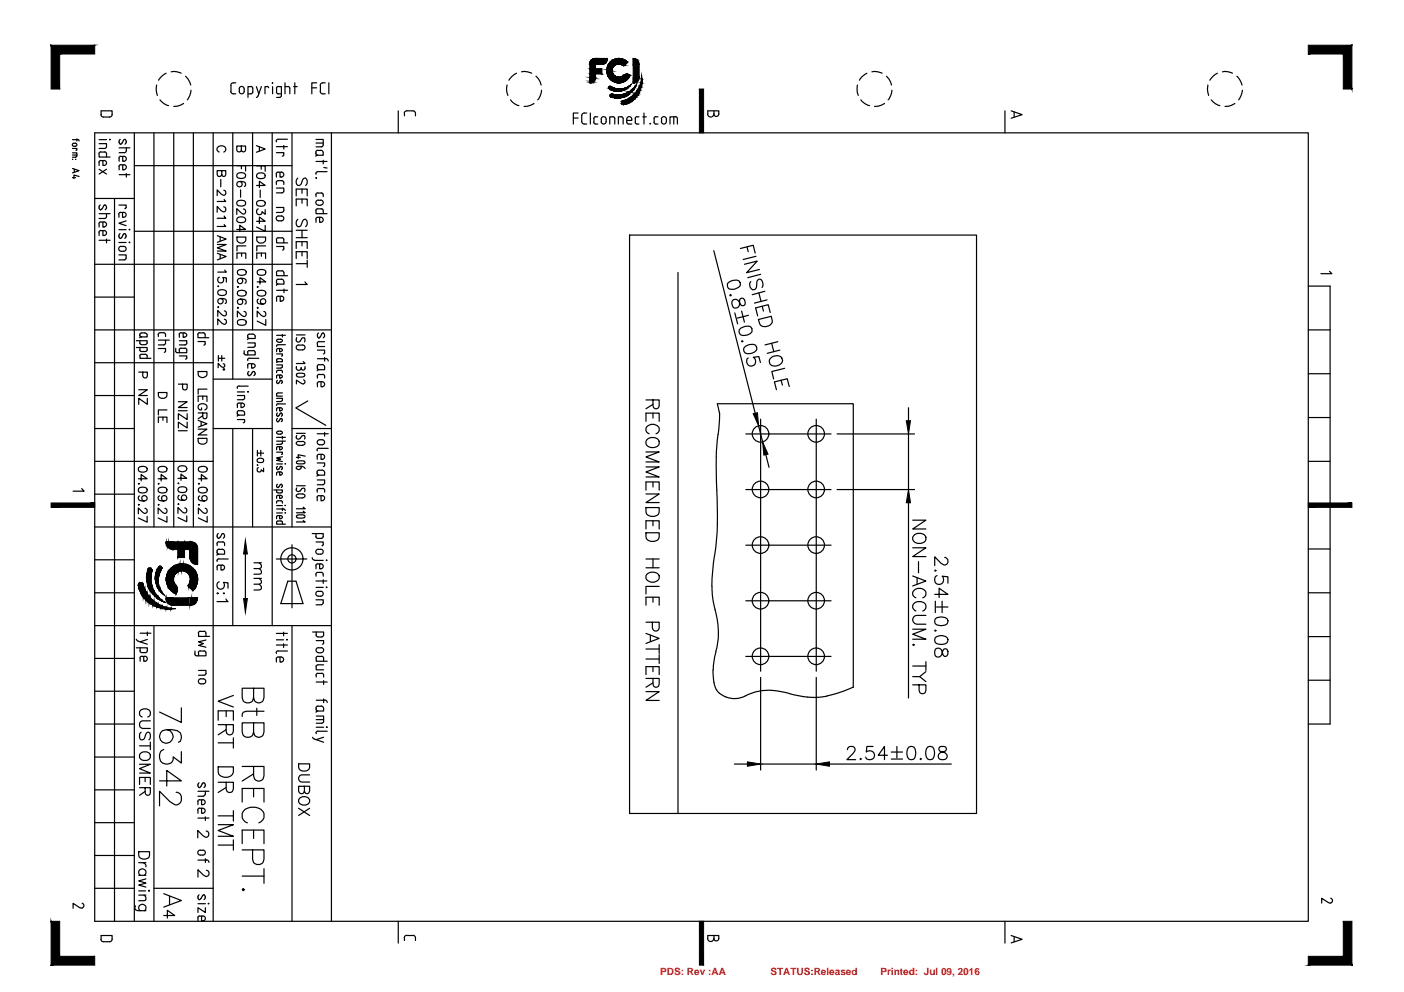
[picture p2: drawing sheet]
<svg xmlns="http://www.w3.org/2000/svg" width="297mm" height="210mm" viewBox="0 0 297 210" stroke-linecap="round" stroke-linejoin="round" font-family="sans-serif">
<defs><g id="words">
<g font-size="2.1" fill="#f00">
<text x="139.7" y="206.4">PDS: Rev :AA</text>
<text x="163" y="206.4">STATUS:Released</text>
<text x="186.3" y="206.4">Printed: Jul 09, 2016</text>
</g>
</g></defs>
<!-- layer: A0_T -->
<g fill="none" stroke="#000" stroke-width=".25">
<path d="M46.4 32.2a.67 .67 0 0 1-.5-.8 .67 .67 0 0 1 .7-.5 .84 .84 0 0 1 1.2 .9l-.5 .4M46.7 38v1.5M46.9 36.1l.1 1.1 .3 .1h.3l.2-.4v-.8h-1.9v.8a.47 .47 0 0 0 .4 .4 .47 .47 0 0 0 .5-.1l.1-.3M50.1 35.1h1.9v1.1M50.2 36.8a1.15 1.15 0 0 1 1.8 .3v.2a1.1 1.1 0 0 1-1.9 0zM50.7 38.4a.58 .58 0 0 1 .5 .8 .58 .58 0 0 1-.9 .2 .58 .58 0 0 1 0-.9 1.78 1.78 0 0 1 1.6 .2 .56 .56 0 0 1-.2 .8M51.1 30.9l.1 1.1 .2 .1 .4-.1 .2-.3v-.8h-1.9v.8l.2 .3 .4 .1 .4-.4M51.1 35.1v.6M54.2 30.8l1.9 .7-1.9 .7M54.3 35.1h1.8v1.1M54.3 39.2h1.8l-1.2-.8v1.3M54.4 36.9a1.1 1.1 0 0 1 1.7 .2v.2a1.06 1.06 0 0 1-1.8 0z"/>
<path d="M54.9 31.1v.9M55.3 35.1v.7M63 37.7a1.02 1.02 0 0 0 0 1.5 .66 .66 0 0 0 .8-.4 1.24 1.24 0 0 1 .6-1.1h.3a1.02 1.02 0 0 1 0 1.5M46 49.9l1.9 .7-1.9 .7M46 51.7h1.9l-1.9 .8 1.9 .6h-1.9M46 53.6l1.9 .7-1.9 .7M46.4 58.6a.66 .66 0 0 0-.2 1 .66 .66 0 0 0 .9 .1 .66 .66 0 0 0 0-1l.8 .1v.9M46.6 50.1v.9M46.6 53.8v.9M47.3 40.3l.5 .3-.2 .6a.61 .61 0 0 1-.8-.1l-.9-.9v1.2M47.3 43.8l.3 .1 .2 .3-.2 .5a.61 .61 0 0 1-.8-.1l-.9-.9v1.2M47.4 42.2l.4 .4h-1.9"/>
<path d="M47.4 45.7l.4 .5h-1.9M47.4 47.5l.4 .4h-1.9M47.6 57.2l.3 .4h-1.8M50.1 48.6h1.9l-1.3-.9v1.3M50.1 50.2h1.9v.6a.99 .99 0 0 1-.9 .7 .99 .99 0 0 1-1-.7zM50.1 54.7v-1.1h1.9v1.1M50.2 42.6a1.23 1.23 0 0 1 1.8 .3v.2a1.1 1.1 0 0 1-1.9 0zM50.2 46.2a1.15 1.15 0 0 1 1.8 .2v.2a1.1 1.1 0 0 1-1.9 0zM50.3 57.3a1.23 1.23 0 0 1 1.8 .2l-.1 .5a1.51 1.51 0 0 1-1.7 0zM50.9 58.9a.58 .58 0 0 1 .4 .8 .58 .58 0 0 1-.9 .2 .58 .58 0 0 1 .1-.9 1.78 1.78 0 0 1 1.5 .1 .58 .58 0 0 1-.2 .8M50.9 40.2v1.5M51.1 53.6v.6"/>
<path d="M51.5 44.2l.3 .1 .2 .3-.1 .5a.41 .41 0 0 1-.7 .1l-1.1-1v1.2M52 52h-1.9v1.1M54.3 46.8h1.8l-1.2-.9v1.4M54.3 50.2h1.9v.6a.99 .99 0 0 1-.9 .7 .99 .99 0 0 1-1-.7zM54.3 54.7v-1.1h1.9v1.1M54.4 42.7a1.17 1.17 0 0 1 1.7 .2v.2a1.06 1.06 0 0 1-1.8 0zM54.4 59.6h1.8l-1.2-.8v1.3M54.5 57.3a1.17 1.17 0 0 1 1.7 .2v.2a.96 .96 0 0 1-1.4 .5 .63 .63 0 0 1-.3-.9zM54.6 44.2a.62 .62 0 0 0-.2 1.1 .62 .62 0 0 0 1-.5l.7 .5v-.9M55 40.2v1.6M55.3 53.6v.6M56.1 47.7v1.2l-1.8-.9"/>
<path d="M56.2 52h-1.9v1.1M62.7 41.4v-1.4h2.3v1.4M62.7 43.6v-1.5h2.3v1.5M62.7 52.6v-1.5h2.3v1.5M62.7 54.7v-1.4h2.3v1.4M62.7 48.7h2.3M62.7 50.3h2.3M62.7 55.8h2.3M63 46.4a1.02 1.02 0 0 0 0 1.6 .63 .63 0 0 0 .8-.5 1.24 1.24 0 0 1 .6-1.1h.3a1.02 1.02 0 0 1 0 1.6M63.9 40v.9M63.9 42.1v.9M63.9 48.7v1.6"/>
<path d="M63.9 51.1v.9M63.9 53.3v.8M64.5 59.6l.5 .6h-2.3M65 55v1.6M29.4 78.7h1.8v.8a.47 .47 0 0 1-.4 .5 .47 .47 0 0 1-.5-.2l-.1-1.1M41.9 78.6h1.9v.6a.99 .99 0 0 1-.9 .7 .99 .99 0 0 1-1-.7zM46.1 60.6h.1zM46.1 65h.1v.1zM46.2 61.6a1.17 1.17 0 0 1 1.7 .2v.2a1.06 1.06 0 0 1-1.8 0zM46.2 75.2v1.2M46.3 75.8h1.3M46.7 63.2a.57 .57 0 0 1 .5 .7 .57 .57 0 0 1-.9 .3 .57 .57 0 0 1 0-1 1.27 1.27 0 0 1 1.6 .5l-.1 .4-.2 .1"/>
<path d="M46.9 75.2v1.2M47.2 77l.4 .2v.3l-.5 .2-.9-.8v.9M47.5 65.8l.2 .1 .2 .3-.2 .6a.61 .61 0 0 1-.8-.2l-.8-.9v1.2M47.5 67.6l.4 .3-.2 .6a.61 .61 0 0 1-.8-.1l-.8-.9v1.2M50.2 60.7h.2zM50.3 61.7a1.23 1.23 0 0 1 1.8 .2v.2a1.1 1.1 0 0 1-1.9 0zM50.3 65v.2zM50.3 67.9a1.23 1.23 0 0 1 1.8 .2v.2a1.1 1.1 0 0 1-1.9 0zM50.9 63.3a.58 .58 0 0 1 .4 .8 .58 .58 0 0 1-.9 .2 .58 .58 0 0 1 .1-.9 1.78 1.78 0 0 1 1.5 .1 .58 .58 0 0 1-.2 .8M51.6 65.9l.3 .1 .2 .3-.2 .6a.6 .6 0 0 1-.8-.2l-.9-.9v1.3M54.5 60.6v.2zM54.5 61.7a1.17 1.17 0 0 1 1.7 .2v.2a1.06 1.06 0 0 1-1.8 0z"/>
<path d="M54.5 65v.2zM54.7 63.3a.54 .54 0 0 0-.3 .5 .54 .54 0 0 0 .4 .5 1.04 1.04 0 0 0 1.4-.5 .57 .57 0 0 0-.5-.6 .57 .57 0 0 0-.6 .6 .57 .57 0 0 0 .5 .5M55.8 65.9l.3 .1 .1 .3-.1 .6a.61 .61 0 0 1-.8-.2l-.9-.9v1.3M56.2 67.6v1.2l-1.8-.9M29.4 82.5h1.8l-1.8 1.2h1.8M29.4 98.9a1.23 1.23 0 0 1 1.7 .3v.2a1.03 1.03 0 0 1-1.5 .4 .63 .63 0 0 1-.2-.9zM31.2 84.3v1.3l-1.8-1.3v1.3M33.5 83.1h1.8v.6a.96 .96 0 0 1-.9 .6 .96 .96 0 0 1-.9-.6zM33.5 89.4v-1.1h1.8v1.1M33.5 98.9a1.23 1.23 0 0 1 1.8 .3l-.1 .5a1.51 1.51 0 0 1-1.7 0zM34.5 88.3v.6M35.3 86.7h-1.8v1.1"/>
<path d="M37.7 81.3h1.9v.8a.49 .49 0 0 1-.5 .4 .49 .49 0 0 1-.5-.4v-.8M37.7 85h1.9l-1.9 1.2h1.9M37.7 98.8a1.15 1.15 0 0 1 1.8 .3v.2a1.06 1.06 0 0 1-1.9 0zM37.7 86.9h1.9M37.7 91.1h1.9M39.6 87.5v1.3l-1.9-1.3v1.3M39.6 89.3v1.3l-1.9-1.3v1.3M41.9 85v-1.2h1.9v1.2M41.9 87.4h1.9v.8l-.2 .3-.4 .1-.2-.2-.1-1M41.9 88.9l1.9 .8-1.9 .7M41.9 90.8h1.9l-1.9 1.2h1.9M41.9 92.8h1.9v.6a1.01 1.01 0 0 1-.9 .6 1.01 1.01 0 0 1-1-.6z"/>
<path d="M42.1 98.9a1.23 1.23 0 0 1 1.7 .3l-.1 .5a1.51 1.51 0 0 1-1.6 0zM42.6 89.2v.9M42.6 86.3v.4a.61 .61 0 0 1-.7-.4 .93 .93 0 0 1 1-.9 .93 .93 0 0 1 .9 .9l-.5 .4M42.9 83.8v.7M42.9 88l-1 .6M43.8 82.3h-1.9v1.1M54.5 97.2a.7 .7 0 0 1 .8-.3 .7 .7 0 0 1 .4 .8l-1 .1-.2-.1zM54.5 98.3v.2zM54.5 95.3v1.2M54.6 95.9h1.2M54.7 98.9a.47 .47 0 0 0-.4 .6 .47 .47 0 0 0 .5 .4 .47 .47 0 0 0 .5-.5l.5 .4v-.7M55.2 95.3v1.2"/>
<path d="M29.3 101.3h1.8l-1.2-.9v1.4M29.3 102.4h.1zM29.3 106.8h.1zM29.4 103.3a1.51 1.51 0 0 1 1.6 0 .59 .59 0 0 1-.3 .9 1.21 1.21 0 0 1-1.4-.4zM29.5 104.9a.54 .54 0 0 0-.2 .6 .54 .54 0 0 0 .3 .4 1.1 1.1 0 0 0 1.5-.4 .58 .58 0 0 0-.5-.6 .58 .58 0 0 0-.6 .5 .58 .58 0 0 0 .5 .6M30.7 107.6a.58 .58 0 0 1 .3 .9h-.1a.55 .55 0 0 1-.7-.1l-.9-.9v1.2M31.1 109.3v1.2l-1.8-.9M33.5 101.3h1.8l-1.2-.9v1.4M33.5 102.3v.1zM33.5 103.3a1.51 1.51 0 0 1 1.7 0 .61 .61 0 0 1-.2 .9 .97 .97 0 0 1-1.5-.6zM33.5 106.7v.2zM33.8 104.9a.53 .53 0 0 0-.3 .8 1.51 1.51 0 0 0 1.7 0 .58 .58 0 0 0-.2-.8 .58 .58 0 0 0-.8 .4 .58 .58 0 0 0 .5 .7"/>
<path d="M34.9 107.6l.3 .1 .1 .3-.1 .5a.61 .61 0 0 1-.9-.1l-.8-.9v1.2M35.3 109.3v1.2l-1.8-.9M37.6 101.2h1.9l-1.2-.9v1.3M37.6 102.3h.2zM37.6 106.7h.2zM37.7 103.3a1.23 1.23 0 0 1 1.8 .2l-.1 .5a1.51 1.51 0 0 1-1.7 0zM37.9 104.8a.58 .58 0 0 0-.2 .8 1.15 1.15 0 0 0 1.8-.2 .58 .58 0 0 0-.5-.7 .58 .58 0 0 0-.6 .5 .58 .58 0 0 0 .5 .7M39.1 107.5l.4 .3-.2 .7a.6 .6 0 0 1-.8-.2l-.9-.9v1.2M39.5 109.2v1.2l-1.9-.9M42 101.3h1.8l-1.2-.9v1.4M42.1 102.3l.1 .1h-.1zM42.1 103.3a1.51 1.51 0 0 1 1.6 0 .61 .61 0 0 1-.2 .9 .97 .97 0 0 1-1.5-.6z"/>
<path d="M42.1 106.7l.1 .1-.1 .1zM42.3 104.9a.53 .53 0 0 0-.2 .8 1.1 1.1 0 0 0 1.7-.2 .58 .58 0 0 0-.5-.6 .58 .58 0 0 0-.6 .5 .58 .58 0 0 0 .5 .6M43.4 107.6l.3 .1 .1 .3-.1 .5a.61 .61 0 0 1-.8-.1l-.9-.9v1.2M43.8 109.3v1.2l-1.8-.9M53.7 119.1h1.6M54.8 119.1l.5 .5-.1 .6-1.5 .1M45.9 125.6l.1-.2 .2 .2zM46.4 123.1a.83 .83 0 0 0-.4 1.2 .83 .83 0 0 0 1.3 .2 .83 .83 0 0 0 0-1.3l.9 .1v1.2M47.3 125.4l.2 .2h-.2zM47.8 126.7l.4 .6h-2.3M53.7 122.4h1.6M54.8 120.3l.5 .6-.1 .5-1.5 .1"/>
<path d="M54.8 122.4l.5 .5-.1 .6-1.5 .1M54.8 123.6l.5 .6-.1 .5-1.5 .1M29.5 157.8h2.3M29.6 159.6a1.16 1.16 0 0 1 1.5-.5 1.16 1.16 0 0 1 .6 1.3 1.16 1.16 0 0 1-1.4 .5 1.16 1.16 0 0 1-.7-1.3zM29.9 154.9a1.06 1.06 0 0 0 0 1.6 .63 .63 0 0 0 .7-.4l.2-.7a.51 .51 0 0 1 .4-.4 .51 .51 0 0 1 .5 .2 1.31 1.31 0 0 1-.2 1.3M30.1 151.7a.9 .9 0 0 1-.6-1 .9 .9 0 0 1 .9-.7 1.03 1.03 0 0 1 1.1 .2 1.03 1.03 0 0 1 .2 1.2l-.4 .3M31.8 152.5h-1.6a.82 .82 0 0 0-.7 .8 .82 .82 0 0 0 .7 .8h1.6M31.8 157v1.6M34.6 158.6a1.59 1.59 0 0 0-.6 2.5 1.59 1.59 0 0 0 2.6-.3v-.7l1.8 1.4v-2.5M35.3 154.4a1.44 1.44 0 0 1 1.2 2 1.44 1.44 0 0 1-2.3 .5 1.44 1.44 0 0 1 .2-2.3 4.2 4.2 0 0 1 3.8 .5l.2 1.1-.2 .6-.5 .3M38.4 149.8v3.1l-4.6-2.2M46.2 152.4v-2h3.2v2"/>
<path d="M46.2 153.3h3.2v1.4l-.2 .5a.75 .75 0 0 1-1.2 0l-.1-1.9M46.2 157.2h3.2M47.9 150.4v1.2M47.9 154.4l-1.7 1.1M49.4 147.2l-3.2 1.2 3.2 1.2M49.4 156.1v2.2M53.7 145.6v2l.2 .7a1.11 1.11 0 0 0 1.7 0l.3-.7v-2h-4.7v2l.2 .7a1.23 1.23 0 0 0 1.4 .4 1.23 1.23 0 0 0 .9-1.1M53.7 153v1.9l.2 .7a1.11 1.11 0 0 0 1.7 0l.3-.7v-1.9h-4.7v1.9l.2 .7a1.23 1.23 0 0 0 1.4 .4 1.23 1.23 0 0 0 .9-1.1M54.3 149.9v1.5M55.9 150.5h-3.8l-.7 .2-.2 .9M29.5 161.7h2.3l-2.3 .9 2.3 1h-2.3M29.5 166v-1.5h2.3v1.5"/>
<path d="M29.5 166.7h2.3v1l-.2 .5-.4 .1-.4-.2-.1-1.4M30.7 164.5v.9M30.7 167.5l-1.2 .8M33.8 165.2h4.6l-3.1-2.2v3.3M37.3 167.6a1.09 1.09 0 0 1 1.1 .9v.9a1.11 1.11 0 0 1-1.8 .7l-.6-.5-2.2-2.2v3.1M43.6 175.9h.4a.74 .74 0 0 1-.3 1.3l-.8-.4-1.1-1.1v1.6M46.2 162.3h3.2v1.1a1.7 1.7 0 0 1-1.6 1.1 1.7 1.7 0 0 1-1.6-1.1zM46.2 165.5h3.2v1.4l-.2 .5a.75 .75 0 0 1-1.2 0l-.1-1.9M46.2 174.5h3.2l-3.2 1.2 3.2 1.3h-3.2M46.2 172.6h3.2M46.2 178.8h3.2M47.9 166.6l-1.7 1.1"/>
<path d="M49.4 171.5v2.2M49.4 177.7v2.2M51.2 162.2h4.7v2l-.3 .6a1.11 1.11 0 0 1-1.7 0l-.2-.6v-2M51.2 169.7v-2.9h4.7v2.9M51.2 178.5v-2.9h4.7v2.9M51.2 179.8h4.7v2l-.3 .7a1.23 1.23 0 0 1-1.3 .4 1.23 1.23 0 0 1-.9-1.1v-2M52.3 174.1a1.61 1.61 0 0 1-1.1-1.5 1.61 1.61 0 0 1 1.1-1.6 2.6 2.6 0 0 1 3.6 1.1 1.65 1.65 0 0 1-1.1 2M53.7 163.7l-2.5 1.6M53.7 166.8v1.8M53.7 175.6v1.8M63.2 161.6h2.3v.8a1.25 1.25 0 0 1-1.2 .8 1.25 1.25 0 0 1-1.1-.8zM63.2 171l2.3 1.6"/>
<path d="M63.5 168.8a1.21 1.21 0 0 1 1.3-.2 1.21 1.21 0 0 1 .7 1.1 1.22 1.22 0 0 1-1.3 .7 1.22 1.22 0 0 1-1-1.2zM64.4 166.4v1a.59 .59 0 0 0 .7 .5l.4-.5v-1h-2.3v1a.62 .62 0 0 0 .6 .6 .62 .62 0 0 0 .6-.6M65.5 164h-1.6a.77 .77 0 0 0-.7 .7 .77 .77 0 0 0 .7 .8h1.6M65.5 171l-2.3 1.6M43.7 184.2h.3l.2 .4-.1 .7a.51 .51 0 0 1-.8 0l-1.4-1.3v1.6M51.2 185.4h4.7M51.4 188l.3 .3-.3 .2-.2-.2zM55.9 183.8v3.1"/>
<circle cx="47.4" cy="78.2" r=".15"/>
</g>
<!-- layer: DIM -->
<g fill="none" stroke="#000" stroke-width=".25">
<path d="M151 53l8.8 34.5M156.6 52.6l2.8-.7 .4 1.7M157.5 55.9l2.7-.7-2.2 2.5 2.7-.7M158 52.2l.3 1.1M158.8 59.6a1.16 1.16 0 0 0 .5 1.7 .78 .78 0 0 0 .8-.7v-.8a.62 .62 0 0 1 .3-.6 .62 .62 0 0 1 .7 0 1.33 1.33 0 0 1 .1 1.6M159.9 54.2l-2.7 .7M160.9 58l-2.7 .8M153.9 60a2.15 2.15 0 0 1 2.5-.6 .85 .85 0 0 1-.1 1.4 2.15 2.15 0 0 1-2.2 .3l-.2-.4zM154.5 62.4h.2l-.1 .2-.2-.1zM155 63.6a.84 .84 0 0 1 1.4 .3l.2 .5a.57 .57 0 0 0 1 0 1.02 1.02 0 0 0-.6-1.3l-.3 .1a1.67 1.67 0 0 0-.3 1.4 .77 .77 0 0 1-.7 .6 .77 .77 0 0 1-.7-.5l-.2-.5zM155.5 66.2l.6 2.3M156.7 69.4a2.29 2.29 0 0 1 2.1-.2 .97 .97 0 0 1 0 1.4 2.29 2.29 0 0 1-2.2 .2 .89 .89 0 0 1 .1-1.4z"/>
<path d="M156.9 65.8l.6 2.4M157 72.1l.2 .1-.2 .1h-.1zM157.7 73.3a2.29 2.29 0 0 1 2.1-.3 .89 .89 0 0 1-.1 1.4 2.29 2.29 0 0 1-2.1 .3 .89 .89 0 0 1 .1-1.4zM158.3 75.7a.98 .98 0 0 0 0 1.5 .98 .98 0 0 0 1.4-.2 .98 .98 0 0 0-.3-1.4l1.1-.2 .4 1.3M158.3 66.7l-2.3 .6M160.5 67.6l2.7-.7 .2 .9a1.48 1.48 0 0 1-2.1 1.2l-.6-.5zM160.5 62l.5 1.8M161.3 64.8l.2 1M161.8 61.6l-2.7 .8M162.3 63.5l-2.7 .6M163 66.1l-.5-1.6-2.6 .7 .4 1.6M163 75.8a1.45 1.45 0 0 1 1.4-.6 1.45 1.45 0 0 1 1.2 1.1 1.6 1.6 0 0 1-2.7 .7l-.2-.5z"/>
<path d="M163.3 72.6l.4 1.8M164.6 72.3l-2.7 .7M165 74.1l-2.7 .7M166 77.9l-2.7 .7 .4 1.6M160.5 90.1l.8 3.4M162 96.2l.7 2.7M165.2 80.4l.3 1.1M167 81.8l-.4-1.7-2.8 .7 .5 1.7M177.1 91.8h16.4M192.2 86.3v2.7M192.2 91.8v11.8M177.1 103.6h16.4"/>
<path d="M192.2 106.4v41.3M193.1 110.1h2.8l-2.8 1.8h2.8M193.1 115.9h2.8l-2.8 1.9h2.8M193.5 113.1a1.44 1.44 0 0 1 1.5-.2 1.44 1.44 0 0 1 .9 1.3 1.58 1.58 0 0 1-2.8 0v-.5zM194.3 118.8v2.4M199.9 117.9h.1a.89 .89 0 0 1 .4 1.4 .61 .61 0 0 1-.9 .1l-1.7-1.6v1.9M193.1 121.9l2.8 1-2.8 1.1M193.1 133.1h2.8l-2.8 1.1 2.8 1.1h-2.8M193.1 136.4l.2-.1 .1 .1-.1 .2zM193.8 126.5a.95 .95 0 0 1-.5-1.4 1.58 1.58 0 0 1 2.6 .2 .94 .94 0 0 1-.7 1.2M193.8 129.3a1.02 1.02 0 0 1-.7-1.2 1.02 1.02 0 0 1 1.1-.8 1.21 1.21 0 0 1 1.3 .2 1.21 1.21 0 0 1 .3 1.4l-.6 .4M194 122.3v1.3"/>
<path d="M195.9 130.2h-2a.94 .94 0 0 0-.8 .9 .94 .94 0 0 0 .8 1h2M195.9 140v1.9M197.8 120.7l.1-.1 .1 .1-.1 .2zM197.8 125.8h2.7l-1.8-1.3v1.9M197.8 133.4l.1-.1 .1 .1-.1 .2zM197.9 130.9a2.2 2.2 0 0 1 2.5 0 .83 .83 0 0 1-.4 1.3 2.38 2.38 0 0 1-2.1-.2l-.1-.4zM197.9 134.9a2.02 2.02 0 0 1 2.5 0 .84 .84 0 0 1-.4 1.3 2.38 2.38 0 0 1-2.1-.2l-.1-.4zM197.9 137.4a.82 .82 0 0 1 .9-.2 .82 .82 0 0 1 .5 .8l.3 .7 .5 .2a.93 .93 0 0 0 0-1.6h-.2a1.61 1.61 0 0 0-.7 1.3 .75 .75 0 0 1-.8 .5 .75 .75 0 0 1-.6-.8zM197.9 127.2v2.4M198.1 128.4h2.4M198.3 121.8a.99 .99 0 0 0-.4 1.4 .99 .99 0 0 0 1.5 .2 .99 .99 0 0 0-.1-1.5l1.2 .1v1.4M199.3 127.2v2.4"/>
<path d="M160.9 143.3v19.6M172.7 143.3v19.6M179.3 158.6a.65 .65 0 0 1 .5-.7h.6a.66 .66 0 0 1 .4 1.1l-1.6 1.7h1.8M184.7 157.9h-1.3l-.1 1.2a.99 .99 0 0 1 1.5 0 .99 .99 0 0 1-.2 1.5 .99 .99 0 0 1-1.5-.4M187.8 159.8h-2l1.3-1.9v2.8M188.6 159.1h2.3M189.8 157.9v2.5M192.3 158.1a.89 .89 0 0 1 1.3 .4 2.38 2.38 0 0 1-.2 2.1 .93 .93 0 0 1-1.4-.4 2.23 2.23 0 0 1 .3-2.1zM193.1 144.9h2.8v1.2l-.3 .5-.6 .2-.4-.3-.1-1.6M193.1 140.9h2.8M194.6 143.2l1.3 1M195.9 142.1l-1.3 1.1h-1.5"/>
<path d="M196.3 158.1a.89 .89 0 0 1 1.3 .4 2.38 2.38 0 0 1-.3 2.1 .93 .93 0 0 1-1.3-.4 2.23 2.23 0 0 1 .3-2.1zM198.8 158.1a.57 .57 0 0 0 .2 .9 1.23 1.23 0 0 1 1.4 1.2 .97 .97 0 0 1-1.1 .6 .97 .97 0 0 1-.8-1 1.33 1.33 0 0 1 1.3-.8 .57 .57 0 0 0 .3-.9l-.4-.2zM155.4 161.7h2.7M160.9 161.7h11.8M175.5 161.7h25.8M182 160.6l.1-.1 .1 .1-.1 .1zM188.6 160.6h2.3M194.7 160.6l.1-.1 .1 .1-.1 .1z"/>
</g>
<path d="M159.4 87.5l.8-.2 .3 2.8zM161.3 93.5l1.2 2.6-.9 .2zM191.7 89h.9l-.4 2.8zM192.2 103.6l.4 2.8h-.9zM158.1 161.2l2.8 .5-2.8 .4zM172.7 161.7l2.8-.5v.9z" fill="#000" stroke="#000" stroke-width=".21"/>
<!-- layer: CENTER -->
<path d="M157.8 91.8h18M160.9 88.7v53.3M172.7 88.7v53.3M157.8 115.4h18M157.8 103.6h18M157.8 138.9h18M157.8 127.1h18" fill="none" stroke="#000" stroke-width=".25"/>
<!-- layer: BASE -->
<g fill="none" stroke="#000" stroke-width=".25">
<path d="M133.2 49.7h73.4v122.4h-73.4zM143.4 57.7v114.4M136.7 84.6h2.8l-.2 1.6a.65 .65 0 0 1-1 0l-.2-1.6M136.7 89.2v-1.8h2.8v1.8M136.7 95.6h2.8l-2.8 1.1 2.8 1h-2.8M136.7 98.8h2.8l-2.8 1.1 2.8 1h-2.8M136.8 93.1a1.61 1.61 0 0 1 2.7 .3 1.26 1.26 0 0 1-1.8 1.3 1.04 1.04 0 0 1-.9-1.6zM137.3 91.8a.94 .94 0 0 1-.5-1.5 1.61 1.61 0 0 1 2.7 .3 .94 .94 0 0 1-.7 1.2M138.1 85.6l-1.4 .9M138.1 87.4v1.1M151.5 96.7l.3 14.2M151.8 85.4l.4 1.8"/>
<path d="M151.8 85.4h28.7v60.1M151.9 91.9l-.4 4.8M152.2 87.2v2.3l-.3 2.4M136.7 103.7v-1.7h2.8v1.7M136.7 104.5h2.8l-2.8 1.8h2.8M136.7 107.4h2.8v.9a1.49 1.49 0 0 1-1.4 1 1.49 1.49 0 0 1-1.4-1zM136.7 111.9v-1.7h2.8v1.7M136.7 112.7h2.8v.9a1.49 1.49 0 0 1-1.4 1 1.49 1.49 0 0 1-1.4-1zM136.7 118.3h2.8M138.1 102v1M138.1 110.2v1.1M138.1 118.3v1.8"/>
<path d="M151.2 117.5l-.4 3.3-.2 3.2M151.8 110.9l-.2 3.3-.4 3.3M136.7 128.1v-1.7h2.8v1.7M136.7 131.7h2.8v1.1a.72 .72 0 0 1-.5 .7 .72 .72 0 0 1-.7-.1l-.3-.6v-1.1M136.7 134l2.8 1.1-2.8 1M136.7 120.1h2.8M136.7 137.3h2.8M136.7 139.4h2.8M136.8 121.6a1.67 1.67 0 0 1 2.7 .2 1.33 1.33 0 0 1-.7 1.3 1.33 1.33 0 0 1-1.5-.1 .94 .94 0 0 1-.5-1.4zM137.6 134.4v1.4M138.1 126.4v1M139.5 124.1h-2.8v1.6"/>
<path d="M139.5 136.4v1.9M139.5 138.5v1.9M150.6 124l.2 2.9 .5 2.1M151.3 129a16 16 0 0 1 .1 8.9M151.5 137.9l-.4 1.9-.2 2M136.7 142.7v-1.6h2.8v1.6M136.7 143.6h2.8l-.2 1.6a.65 .65 0 0 1-1 0l-.2-1.6M136.7 146.3h2.8l-2.8 1.9h2.8M138.1 141.1v1M138.1 144.5l-1.4 .9M150.8 141.8a9.9 9.9 0 0 0 .7 4.1M151.6 145.9l.6 .8"/>
<path d="M152.2 146.7l1.4 .8M163.5 146.1l3.5 .6M163.5 146.1a11 11 0 0 0-6.4 1.4l-1.7 .3-1.8-.3M167 146.8l.7 .1a16 16 0 0 0 7.3 .4M180.5 145.4a25.9 25.9 0 0 1-5.5 1.9"/>
<circle cx="160.9" cy="91.8" r="1.76"/>
<circle cx="172.7" cy="91.8" r="1.76"/>
<circle cx="160.9" cy="103.6" r="1.76"/>
<circle cx="160.9" cy="115.3" r="1.76"/>
<circle cx="172.7" cy="103.6" r="1.76"/>
<circle cx="172.7" cy="115.3" r="1.76"/>
<circle cx="160.9" cy="138.9" r="1.76"/>
<circle cx="160.9" cy="127.1" r="1.76"/>
<circle cx="172.7" cy="138.9" r="1.76"/>
<circle cx="172.7" cy="127.1" r="1.76"/>
</g>
<!-- layer: A4c -->
<g fill="none" stroke="#000" stroke-width=".25">
<path d="M33.1 18l-.1 .8 .3 1.4M35.2 15.5a3.8 3.8 0 0 0-1.7 1.5M36.2 15.2a3.2 3.2 0 0 1 2.1 .3M39.3 16.1a3.7 3.7 0 0 1 1.1 1.9M40.4 19.1a3.7 3.7 0 0 1-.8 2M48.8 19.3l.1 .3 .5 .3M48.9 18.1v1.2M49.4 17.5l-.5 .3-.1 .3M49.4 19.9h.5M49.4 17.5h.5M50.6 19.3a.53 .53 0 0 0 .5 .6 .53 .53 0 0 0 .6-.6M50.6 18.8a.53 .53 0 0 1 .5-.5 .53 .53 0 0 1 .6 .5v.5"/>
<path d="M50.6 18.8v.5M53.1 18.3l.4 .4M53.1 18.3h-.6v2.3M53.5 18.7l-.1 1-.3 .2h-.6M54.2 18.3l.6 1.6M55.3 18.3l-.7 1.9-.4 .4M56.6 18.3l.2 .3M56.6 18.3h-.5v1.6M57.7 18.3v1.6M58.5 18.7v1l.4 .2M58.9 18.3l-.4 .4M58.9 18.3h.6v1.9"/>
<path d="M58.9 19.9h.6M60.3 17.5v2.4M60.3 18.3h.6M60.9 18.3l.4 .4M61.3 18.7v1.2M62.1 18.3h.8M62.4 17.5v2.4M66 18.6h1M67 17.5h-1v2.4M67.7 19.3l.3 .5 .8 .1M67.8 18.1v1.2M68.8 17.5l-.8 .1-.3 .5"/>
<path d="M69.6 17.5v2.4M107.3 18a3.1 3.1 0 0 0 .2 2.2M109.3 15.5a3.8 3.8 0 0 0-1.6 1.5M110.3 15.2a3.4 3.4 0 0 1 2.2 .3M113.4 16.1a3.1 3.1 0 0 1 1.1 1.9M114.6 19.1a3.3 3.3 0 0 1-.8 2M181.4 18v1.6l.2 .6M183.4 15.5a3.3 3.3 0 0 0-1.6 1.5M184.5 15.2a3.4 3.4 0 0 1 2.1 .3M187.6 16.1a3.4 3.4 0 0 1 1 1.9M188.7 19.1a3.3 3.3 0 0 1-.8 2M255.5 18v.8l.2 1.4"/>
<path d="M257.6 15.5a3.8 3.8 0 0 0-1.6 1.5M258.6 15.2a3.2 3.2 0 0 1 2.1 .3M261.7 16.1a3.7 3.7 0 0 1 1.1 1.9M262.9 19.1l-.3 1.1-.5 .9M15.3 31.4h1v.3M15.3 32.3h1v.7M15.3 35.6l1.4 .5-1.4 .5M15.3 29.5h1.1M15.3 33.3h.7M15.3 32.8h1M15.3 37.6h.7M15.6 30.3a.32 .32 0 0 0-.3 .3 .32 .32 0 0 0 .3 .3"/>
<path d="M15.6 30.3h.4a.32 .32 0 0 1 .3 .3 .32 .32 0 0 1-.3 .3h-.4M15.7 35.8v.6M16.2 31.7l-.1 .1M16.2 33l-.2 .2M16.3 29.4v.4M16.4 29.5l.3 .3M16.7 37.3l-1.1-.3v.8M20 28.1h256.8v166.8h-256.8zM21 29.5h1.5M21 30.4h1.5v.6M21 31.4h1.2M21 35.8l1.5 1"/>
<path d="M21.3 32.1l-.3 .2v.9h2.3M21.3 34l-.3 .2v.8M21.4 32.2h.8M21.4 34h.6M21.4 24.2l.2 .5 1.6 .1M21.4 24.3v-.8h2.3v.8M22 34a.55 .55 0 0 1 .5 .6 .55 .55 0 0 1-.7 .4v-1M22.1 32.1l.4 .2v.9M22.5 31l-.4 .4M22.5 35.8l-1.5 1M23.7 24.2l-.2 .5-.3 .1M25.2 31.3h2.3"/>
<path d="M25.2 37h2.3M25.2 35.3v.6M25.4 29.5l-.2 .2v.4l.2 .4M25.5 30.5h.1M25.6 33.1l-.4 .2v.8M25.6 34.8l-.4 .4M25.6 33.1h.6M25.6 34.9h.6M26 33.1v1h.2M26 34.9v1h.2M26.1 29.8l-.5 .7M26.2 33.1a.53 .53 0 0 1 .5 .5 .53 .53 0 0 1-.5 .5"/>
<path d="M26.2 34.8a.53 .53 0 0 1 .5 .6 .53 .53 0 0 1-.5 .5M26.4 29.5l.3 .2v.4l-.3 .4M26.5 29.5l-.4 .2M26.7 31.3v.6l-.2 .3-1.3 .1M26.7 36.7v.8M28.4 35.1h33.4M28.4 28.1v166.8M32.6 28.1v83.4M33.8 21.1a3.2 3.2 0 0 0 1.9 1.3M36.8 28.1v83.4M38.8 21.9a3.3 3.3 0 0 1-2 .6M40.9 28.1v83.4"/>
<path d="M45.1 28.1v166.8M49.2 28.1v52.1M53.4 28.1v41.7M57.6 28.1v104.3M58.5 31h2.3M58.5 32.3h1.5v.5M58.5 39.8h1.5v.6l-.2 .4h-1.3M58.5 29.9v.1M58.5 36.8v.7M58.5 38.7v.3M58.8 29.5l-.4 .4M58.8 36.4l-.4 .4"/>
<path d="M58.8 38.2l-.4 .4M58.9 38.2l.9 .1 .2 .3M58.9 29.5h1.9M58.9 36.4h.6M59.2 36.4v1.1h.3M59.5 36.4a.53 .53 0 0 1 .5 .5 .53 .53 0 0 1-.5 .6M59.5 20.2l-.2 .4h-.8M60 32.8l-.3 .3M60 30.8v.7M60 38.7v.3M61.8 28.1v83.4M66.8 32.4l.4 .5"/>
<path d="M66.9 29.5h1.5v1.2l-.4 .4M66.9 34.2h2.3M66.9 32.2v.3M66.9 36.7v.2M66.9 31.1h1.1M66.9 30.3h1.5M67.1 32.8l-.3 .3M67.2 31.8l-.4 .4M67.2 31.8h.7M67.9 31.8l.4 .3 .1 .8h-1.3M68.4 33.9v.8M68.5 35.4l.7 .2"/>
<path d="M69.2 36.3h-2l-.4 .4M70.1 28.1v166.8M84.3 23.5v4.6M85.5 24l.1-.3 .5-.2h1.3l.4 .2 .1 .3M85.6 24v.5M87.9 24v.5M108 21.1a2.95 2.95 0 0 0 1.8 1.3M113 21.9a3.3 3.3 0 0 1-2.1 .6M121.3 25h1M122.3 23.9h-1v2.3M123.1 25.7l.2 .5h.8M123.1 24.5v1.2"/>
<path d="M124.1 23.9l-.8 .1-.2 .4M124.9 23.9v2.3M125.6 25.8l.2 .4h.7M125.7 25.1v.8M126.5 24.7h-.7l-.2 .4M127.2 25.7a.53 .53 0 0 0 .5 .5 .53 .53 0 0 0 .5-.5M127.2 25.7v-.5a.53 .53 0 0 1 .5-.5 .53 .53 0 0 1 .5 .5v.5M129.7 24.7l.4 .4M129.7 24.7h-.7v1.5M130.1 25.1v1.1M131.8 25.1l-.2-.4h-.8v1.5M131.8 25.1v1.1"/>
<path d="M132.6 25.5h1.1a.56 .56 0 0 0-.4-.8 .56 .56 0 0 0-.7 .5v.7l.2 .3h.9M134.4 25.1v.9l.4 .2M134.8 24.7l-.4 .4M134.8 26.2h.4M134.8 24.7h.4M136 24.7h.8M136.2 23.9v2.3M138.4 25.8l.2 .4h.6M138.4 25.1v.8M139.2 24.7h-.6l-.2 .4M139.9 25.7a.53 .53 0 0 0 .6 .5 .53 .53 0 0 0 .5-.5M140 25.7l-.1-.5a.53 .53 0 0 1 .6-.5 .53 .53 0 0 1 .5 .5v.5"/>
<path d="M142.6 24.7v1.5M143.3 25.1l-.2-.4h-1.4v1.5M143.3 25.1v1.1M149.7 24.1a.66 .66 0 0 0 .7 .7 .66 .66 0 0 0 .6-.7 .53 .53 0 0 0 .5 .5 .53 .53 0 0 0 .6-.5v-.6h-2.4v.6M151.1 23.5v.6M182.1 21.1a3.2 3.2 0 0 0 1.9 1.3M187.1 21.9a3.3 3.3 0 0 1-2.1 .6M212.6 23.5v4.6M213.9 23.5l2.4 .8-2.4 .7M214.6 23.7v1.1M256.3 21.1a3.2 3.2 0 0 0 1.8 1.3M261.3 21.9a3.3 3.3 0 0 1-2.1 .6"/>
<path d="M20 42h8.4M20 55.9h41.8M21 43.8v.4l.2 .2M21 45.2h2.3M21 50.8h2.3M21 47.4v.6M21 46.2h1.2M21.2 43.4l-.2 .3M21.2 44.4h.2M21.3 46.9l-.4 .4M21.3 48.8l-.3 .2v.8M21.4 47l.6-.1a.57 .57 0 0 1 .5 .7 .57 .57 0 0 1-.7 .4v-1"/>
<path d="M21.4 48.8h.6M21.6 44.1l-.3 .3M22 48.8a.55 .55 0 0 1 .5 .6 .55 .55 0 0 1-.7 .4v-1M22.5 43.7l-.1-.2-.3-.1-.5 .8M22.5 44l-.3 .4M22.5 45.8l-.4 .4M22.5 43.8v.2M22.5 45.2v.6M22.5 50.6v.8M24.2 42v152.9M25.2 43.4h1.5l-.1 .6-.2 .2M25.2 48.6h1.5"/>
<path d="M25.2 51.3h1.5M25.2 53.9h1.5v.7l-.2 .3-1.3 .1M25.2 45.3v.7M25.2 50.1l.2 .3M25.4 49.4l-.2 .2v.5M25.4 50.5h.1M25.5 44.9l-.4 .4M25.5 45h.7M25.6 52.1a.53 .53 0 0 0-.5 .5 .53 .53 0 0 0 .5 .6h.6a.53 .53 0 0 0 .5-.6 .53 .53 0 0 0-.5-.5M25.7 52.2h.5M25.8 50.2l-.3 .2M26 49.7l-.2 .5"/>
<path d="M26.2 44.9a.55 .55 0 0 1 .5 .7 .55 .55 0 0 1-.8 .4v-1M26.4 49.4l.2 .4M26.4 49.4l-.4 .3M26.6 50.1l-.2 .3M26.7 46.7l-1.5 .5 1.5 .6M26.7 49.8v.3M28.4 48.9h33.4M58.5 43.9h1.5v.8l-.4 .2M58.5 45h1.2M58.5 50.7v.7h2.3M58.5 52.2h1.5v.5M58.5 59.5a.43 .43 0 0 0 .4 .6"/>
<path d="M58.9 50.3l-.4 .4M58.9 57.3l-.4 .2v.8h2.3M58.9 59.1l-.4 .4M58.9 50.3h.8M58.9 57.3h.8M58.9 59.1h.6M59.5 59.1h.3l.2 .5M59.5 45.7a.53 .53 0 0 1 .5 .5 .53 .53 0 0 1-.5 .5M59.5 45.7h-.5a.53 .53 0 0 0-.6 .5 .53 .53 0 0 0 .6 .5h.5M59.6 50.3l.4 .4M59.6 57.3l.4 .4M60 50.7v.7"/>
<path d="M60 52.6l-.2 .3M60.1 59.6v.5h-1.3l-.3 .3M60.1 57.7v.6M66.9 44.6v.6h2.3M66.9 41.2v.4M66.9 46.4v.6M67.2 44.2l-.4 .4M67.2 44.2h.8M67.3 42.3a.53 .53 0 0 0-.5 .6 .53 .53 0 0 0 .5 .5M67.4 43.4h.5M67.4 42.4h.5M67.6 46v1a.55 .55 0 0 0 .8-.4 .55 .55 0 0 0-.5-.6h-.9l-.2 .4"/>
<path d="M67.9 42.3a.53 .53 0 0 1 .5 .6 .53 .53 0 0 1-.5 .5M68 40.8l.4 .4M68 44.2l.4 .4M68 40.9h-1l-.2 .3M68.4 41.2v.4M68.4 44.6v.6M281.3 57.4l.5 .5h-2.3M20 69.8h50.1M20 62.9h8.4M20 76.8h25.1M58.5 61.4h2.3M58.5 63.1v.7"/>
<path d="M58.9 62.7l-.4 .4M58.9 62.7h.6M59.3 62.7v1.1h.2M59.5 62.7a.53 .53 0 0 1 .5 .5 .53 .53 0 0 1-.5 .5M60.1 61.2v.7M62.7 77.8a.53 .53 0 0 0 .5 .6 .53 .53 0 0 0 .5-.6M62.7 72l.3 .4 .5-.2M62.7 70.9h1.8M62.7 77.6v.3M62.8 71.4l-.1 .6M62.9 79.7h1.4M62.9 79.1l.7-.1a.67 .67 0 0 1 .9 .4l-.2 .2"/>
<path d="M62.9 79.1a.32 .32 0 0 0-.2 .3 .32 .32 0 0 0 .2 .2M63.2 73a.53 .53 0 0 0-.5 .5 .53 .53 0 0 0 .5 .5h.8a.53 .53 0 0 0 .5-.5 .53 .53 0 0 0-.5-.5M63.2 73h.8M63.7 77.8v.1M63.8 71.7l-.3 .5M64.1 76.5l.4 .4h-1.8M64.4 71.5v.9M64.4 71.6l-.3-.1-.3 .2M64.5 77.6v.3a.4 .4 0 0 1-.4 .4 .4 .4 0 0 1-.4-.4M67.1 77.8l.4 .4M67.2 72.7v.6h1.5M67.2 74.1h1.5l-.1 .7-.2 .1"/>
<path d="M67.2 70.9v.2M67.2 77.6v.3M67.2 79.6v.4M67.2 75.9h1.7M67.2 71.1l.2 .4M67.4 78.2l-.3 .3M67.4 70.5l-.2 .3M67.4 71.5h.1M67.5 72.3l-.4 .4M67.5 77.1l-.4 .4M67.5 79.2l-.4 .4M67.5 79.2l1 .1 .2 .3"/>
<path d="M67.5 72.3h1.2M67.5 77.2h.7M67.8 71.2l-.3 .3M68.1 77.1l.3 .1 .3 .5M68.3 70.5l-.5 .7M68.3 70.5h.1M68.4 70.5l.2 .3M68.6 71.1l-.2 .4M68.7 77.7v.5h-1.3M68.7 70.9v.2M68.7 75.6v.8M68.7 79.6v.4"/>
<path d="M68.9 75.9h.3l.2 .5M276.8 69.8h4.6M276.8 60.5h4.6v92.7h-4.6M276.8 79.1h4.6M20 83.7h8.4M20 97.6h25.1M20 90.7h8.4M45.1 80.2h12.5M45.1 90.7h12.5M49.2 90.7v41.7M53.4 90.7v20.8M61.8 90.7h8.3"/>
<path d="M64.2 80.4a.45 .45 0 0 1 .3 .6 .45 .45 0 0 1-.7 .2l-1.1-.8v.8M65.1 84.8l-2.5 1.5 6.3 3.7M67.1 91.8h2.3M67.1 98h1.6v.5M67.1 95.3v.1M67.1 96.6v.6M67.1 99.9v.3M67.2 81.2v.6M67.5 94.8l-.4 .4M67.5 94.9h1.9M67.5 80.8l-.4 .4M67.5 80.8h.7"/>
<path d="M67.9 80.8v1h.3M67.9 96.1v1.1h.3M68.1 80.8a.53 .53 0 0 1 .6 .5 .53 .53 0 0 1-.6 .5M68.1 93a.53 .53 0 0 1 .6 .6 .53 .53 0 0 1-.6 .5M68.1 96.1a.53 .53 0 0 1 .6 .6 .53 .53 0 0 1-.6 .5M68.1 99.5l.5 .2 .1 .8h-1.3M68.2 93h-.6a.53 .53 0 0 0-.5 .6 .53 .53 0 0 0 .5 .5h.6M68.2 96.1l-.9 .1-.2 .3M68.2 99.5h-.9l-.2 .4M68.7 91.5v.8M68.7 98.4l-.3 .3M276.8 97.6h4.6"/>
<path d="M276.8 88.3h4.6M17.3 103.4l.5 .5h-2.3M20 118.4h8.4M20 111.5h50.1M20 104.6h8.4M45.9 116.9l.4 .4M45.9 113.3v.2M45.9 115.1v.3M45.9 116.6v.3M45.9 118.7v.1M45.9 120v.6M45.9 113.5l.3 .4"/>
<path d="M46.2 117.2l-.3 .3M46.2 112.9l-.3 .4M46.2 113.9h.1M46.3 114.6l-.4 .4M46.3 116.2l-.4 .4M46.3 118.2l-.4 .4M46.3 119.5l-.4 .5M46.3 116.2h.7M46.3 118.3h2M46.3 114.7h.8M46.3 119.6h.7M46.5 113.6l-.2 .3"/>
<path d="M46.8 119.6v1h.2M47 116.2l.4 .3 .1 .8h-1.3M47 119.5a.53 .53 0 0 1 .5 .6 .53 .53 0 0 1-.5 .5M47.1 114.6l.4 .2v.6M47.1 112.9l-.5 .8M47.1 112.9h.2M47.2 112.9l.3 .4M47.5 113.5l-.3 .4M47.5 113.3v.2M51.9 115.5v12M58.5 118.3h6.4M61.8 115.3v13.3"/>
<path d="M66.1 118l.2 .5h.3M66.1 112.9h2.3v.6M66.6 118.6h1.8M66.8 113.5l.2 .4h1M66.9 114.7h1.5v.5M66.9 112.9v.6M66.9 119.7v.7M67.1 100.1l.4 .4M67.1 101.6h1.6v.6l-.2 .3-1.4 .1M67.1 103.8v.3M67.1 105.3v.7M67.2 119.3l-.4 .4"/>
<path d="M67.2 119.3h.7M67.3 116.2a.53 .53 0 0 0-.5 .5 .53 .53 0 0 0 .5 .6M67.3 100.5l-.2 .3M67.4 116.2h.5M67.5 103.3l-.4 .4M67.5 103.4h.8M67.9 116.2a.53 .53 0 0 1 .5 .5 .53 .53 0 0 1-.5 .6h-.5M67.9 119.3a.55 .55 0 0 1 .5 .7 .55 .55 0 0 1-.8 .4v-1.1M67.9 104.9v1.1h.3M68.1 104.9a.53 .53 0 0 1 .6 .5 .53 .53 0 0 1-.6 .5M68.2 104.9h-.9l-.2 .4M68.3 103.3l.4 .4"/>
<path d="M68.4 115.2l-.3 .3M68.4 113.5l-.4 .4M68.7 103.8v.3M276.8 116.2h4.6M20 132.4h50.1M20 125.4h8.4M20 139.3h8.4M28.8 135.3l.4 .3M28.8 137.1h2.4v.6M29.2 135.7l2 .6M29.6 137.7l.4 .4M29.6 134h2.3"/>
<path d="M29.6 137.1v.6M29.6 139.3v.6M30 138.9l-.4 .4M30 138.9h.7M30.4 138.9v1h.3M30.6 138.9a.53 .53 0 0 1 .6 .5 .53 .53 0 0 1-.6 .5M31.2 133.7v.8M31.2 135.3l-1.6 .5M31.2 137.7l-.2 .3-1 .1M32.6 132.4v62.5M41.2 137.8v.6M42 134v.7h2.3"/>
<path d="M42 138.1v.7M42.4 133.6l-.4 .4M42.4 133.6h.8M43.2 133.6l.3 .2 .1 .9M43.2 137.7l.4 .4M43.2 137.8h-1l-.2 .3M43.6 135.4l-1.6 .4 1 .4-1 .4 1.6 .3M43.6 138.1v.7h-2l-.2-.1-.2-.3M58.5 134h2.3M58.5 135.4h1.5M58.5 136.5h2.3M58.5 138.1v.2"/>
<path d="M58.5 139.4v.7M58.8 137.7l-.4 .4M58.8 139l-.4 .4M58.9 137.8h1.9M58.9 139h.6M59.2 139v1.1h.3M59.5 139a.53 .53 0 0 1 .5 .6 .53 .53 0 0 1-.5 .5M60 133.8v.7M60 136.2v.8M60.9 123h1.7l1.5 4.7h-4.7zM61.8 132.4v62.5M66.1 133.7h2.4v.7l-.2 .3-1 .1-.4-.5"/>
<path d="M66.9 122.9h2.2M66.9 124.3h1.5M66.9 126.9h1.5v.7M66.9 121.5v.4M66.9 128h1.1M66.9 135.6h1.6l-.1 .6-.2 .1M66.9 139.3v.6h2.3M66.9 133.7v.7M67.3 138.9l-.4 .4M67.3 138.9h.8M67.3 125.1a.53 .53 0 0 0-.5 .5 .53 .53 0 0 0 .5 .6M67.4 125.1h.5"/>
<path d="M67.4 137a.53 .53 0 0 0-.5 .6 .53 .53 0 0 0 .5 .5M67.4 138.1h.6M67.4 137.1h.6M67.9 125.1a.53 .53 0 0 1 .5 .5 .53 .53 0 0 1-.5 .6h-.5M67.9 137a.53 .53 0 0 1 .6 .6 .53 .53 0 0 1-.6 .5M68 121.1l.4 .4M68 121.1l-1 .1-.2 .3M68.1 138.9l.3 .2 .1 .8M68.4 127.5l-.4 .4M68.4 121.5v.4M68.4 122.7v.7M276.8 125.4h4.6"/>
<path d="M276.8 134.7h4.6M20 146.3h8.4M20 153.2h8.4M42 141.9h1.6l-.1 .8-.3 .2M42 142.9h1.2M42.5 143.6a.53 .53 0 0 0-.5 .6 .53 .53 0 0 0 .5 .5M42.5 143.6h.5a.53 .53 0 0 1 .5 .6 .53 .53 0 0 1-.5 .5h-.5M66.1 156l.4 .4 2 .7M66.9 150.1l.4 .4M66.9 141.1v.6h1.6M66.9 144.3h2.3M66.9 148.2l1.8-.1 .3 .1 .2 .5"/>
<path d="M66.9 151.5h1.6v1.2l-.2 .3h-1.4M66.9 153.9h1.6M66.9 142.9v.4M66.9 149.8v.3M66.9 155.1v.1M66.9 152.3h1.6M67.1 150.5l-.2 .2M67.3 142.5l-.4 .4M67.3 142.5h.8M67.9 149.4l.5 .3 .1 .8h-1.3M68 149.4h-.9l-.2 .4M68.1 142.5l.3 .2 .1 .6"/>
<path d="M68.5 140.7h-1.2l-.4 .4M68.5 144v.8M68.5 147.9v.8M68.5 156l-1.6 .5M69.2 154.7h-1.9l-.4 .4M276.8 143.9h4.6M20 174.1h8.4M20 167.1h8.4M20 160.2h8.4M41.9 167.4h2.3M41.9 173.1h2.3M41.9 169.6v.7"/>
<path d="M41.9 171.4v.7M41.9 168.5h1.1M42.1 165.6l-.2 .4v.4l.2 .2M42.1 166.7h.2M42.2 169.2l-.4 .4M42.2 171l-.4 .4M42.3 171h.6a.55 .55 0 0 1 .5 .7 .55 .55 0 0 1-.8 .4v-1.1M42.3 169.2h.6M42.4 179.9a.53 .53 0 0 0-.6 .5 .53 .53 0 0 0 .6 .5h.5M42.4 179.9h.5M42.5 166.4l-.3 .2M42.8 165.9a.33 .33 0 0 1 .3-.3 .33 .33 0 0 1 .3 .4v.3l-.2 .3"/>
<path d="M42.8 165.9l-.3 .5M42.9 169.2a.55 .55 0 0 1 .5 .7 .55 .55 0 0 1-.8 .4v-1.1M42.9 179.9a.53 .53 0 0 1 .5 .5 .53 .53 0 0 1-.5 .5M43.4 168l-.4 .4M43.4 167.4v.7M43.4 172.8v.8M16.9 192.1l-1.4-1v1.1M17.4 191.1a.53 .53 0 0 1 .3 .8 .53 .53 0 0 1-.8 .1M20 188h8.4M20 181h8.4M21.4 198.7l.2 .5 1.6 .1M21.4 198.8v-.8h2.3v.8"/>
<path d="M23.7 198.7l-.2 .5-.3 .1M28.7 191.7a.59 .59 0 0 0 .1 .9l.3 .1h1.8M29.4 180.2h2.2v.8a1.2 1.2 0 0 1-1.1 .8 1.2 1.2 0 0 1-1.1-.8zM29.4 182.5h1.5M29.4 185.2h1.5M29.4 188.5h1.4M29.4 189.4h1.5M29.7 185.2a.75 .75 0 0 1-.1-1.1 .75 .75 0 0 1 1.1 0 .75 .75 0 0 1-.2 1.1M29.7 192.7a.75 .75 0 0 1-.1-1.1 .75 .75 0 0 1 1.1 0 .75 .75 0 0 1-.2 1.1M30.2 182.5a.72 .72 0 0 1 .7 .9M30.5 189.4a.8 .8 0 0 1 .3 1.1l-1.4 .1M30.9 186l-1.5 .4 1.5 .5-1.5 .4 1.5 .4"/>
<path d="M31.4 188.5l.2-.1v.1zM32.6 188h12.5M34.6 189.1l3.8 1.4-3.8 1.4M34.6 193.7h2.4l-1.6-1.1v1.7M35.9 189.7v1.7M41.9 191.2h1.5M41.9 182h1.8M41.9 194.2v.7M42.1 189.3l-.2 .4v.4l.2 .2M42.2 193.8l-.4 .4M42.3 193.8h.6M42.5 190.1l-.4 .3"/>
<path d="M42.6 193.8v1.1h.3M42.9 193.8a.53 .53 0 0 1 .5 .5 .53 .53 0 0 1-.5 .6M43.2 189.3l.2 .3v.4l-.2 .3M43.2 189.4h-.3l-.4 .7M43.4 192.1v1l-1.5-1v1M43.4 181.7v.8M43.7 181.9l.2 .1 .3 .5M84.3 194.9v4.7M85.6 198.5v.5M86.1 197.9l-.5 .3-.1 .2M86.1 198h1.3M87.4 197.9l.4 .3 .1 .8"/>
<path d="M149.7 198.6a.66 .66 0 0 0 .7 .6 .66 .66 0 0 0 .6-.6 .53 .53 0 0 0 .5 .5 .53 .53 0 0 0 .6-.5M149.7 198.6v-.6h2.4v.6M151.1 198v.6M212.6 194.9v4.7M213.9 198l2.4 .8-2.4 .7M214.6 198.2v1.1M281 191l-1.4-.9v1M281.5 190.1a.53 .53 0 0 1 .3 .7 .53 .53 0 0 1-.8 .2"/>
<circle cx="57.7" cy="17.6" r=".06"/>
<circle cx="15.4" cy="33.7" r=".02"/>
<circle cx="16" cy="33.7" r=".02"/>
<circle cx="23.2" cy="29.5" r=".06"/>
<circle cx="66.9" cy="37.7" r=".06"/>
<circle cx="137.6" cy="26.2" r=".06"/>
<circle cx="27.4" cy="48.6" r=".06"/>
<circle cx="27.4" cy="51.3" r=".06"/>
<circle cx="61.8" cy="118.3" r="2.35"/>
<circle cx="61.8" cy="118.3" r=".87"/>
<circle cx="69.1" cy="118.6" r=".06"/>
<circle cx="60.7" cy="135.4" r=".06"/>
<circle cx="69.1" cy="124.3" r=".06"/>
<circle cx="69.1" cy="153.9" r=".06"/>
<circle cx="44.1" cy="191.2" r=".06"/>
</g>
<g fill="#000" stroke="#000" stroke-width=".21">
<path d="M130.1 19.3h1.3zM130.8 17.5h.4zM130.7 12.4h.5zM131.2 16.3h1.9zM132.5 15.7h.3zM133.2 18.2l.4-.4zM134 12.4h.2zM134.8 17.7l-.1 .1zM135.7 16l.2 .7h-.2zM131.2 20.1h1.7zM131.8 22.1h.2zM51.9 114.3l.4 2.9h-.8z"/>
<path d="M29.3 123.7v.3zM30.3 123.7v2.6zM32.1 120.6v.1zM32.9 121.5v1.7zM33.8 124.4v.6zM34.4 125.5l.4 .5-.4-.4zM34.8 127.4l.2 .1zM35.2 122.4v.5zM36.7 122.9v2.5zM36.3 128.7l.9 .1-.9 .1zM37.5 124.6v.4zM39.9 123.7v.5z"/>
<path d="M41.8 126.5v.3zM41.8 122.3v.6zM51.5 126.7h.8l-.4 2.9z"/>
<path d="M12.6 11.4h7.4v-1.8zM10.8 9.6h9.2l-7.4 1.8zM10.8 9.6l1.8 9.2v-7.4zM10.8 9.6l1.8 9.2h-1.8z"/>
<path d="M124.8 17.5h.1zM124.8 17.5h.3z"/>
<path d="M124.8 17.4h.5zM124.8 17.4l.3 .1z"/>
<path d="M124.8 17.4h.7zM124.8 17.4h.5z"/>
<path d="M124.8 17.2l.7 .2 .2-.2zM124.8 17.2l.7 .2h-.7z"/>
<path d="M124.8 17l.9 .2 .1-.2zM124.8 17l.9 .2h-.9z"/>
<path d="M124.8 16.8l1 .2 .1-.2zM124.8 16.8l1 .2h-1z"/>
<path d="M124.8 13.6l1.2 .9v-.9zM124.8 13.6l1.2 .9h-1.2z"/>
<path d="M124.8 15.7l1.2 .7v-.7zM124.8 15.7l1.2 .7h-1.2z"/>
<path d="M124.8 16.4l1.2 .2v-.2zM124.8 16.4l1.2 .2h-1.2z"/>
<path d="M124.8 16.6l1.1 .2 .1-.2zM124.8 16.6l1.1 .2h-1.1z"/>
<path d="M124.8 14.5l2.6 1.2v-1.2zM124.8 14.5l2.6 1.2h-2.6z"/>
<path d="M124.8 13.6h2.7zM124.8 13.6h2.5z"/>
<path d="M124.8 13.5h2.9zM124.8 13.5h3z"/>
<path d="M124.8 13.5h2.9zM124.8 13.5l2.7 .1z"/>
<path d="M124.8 13.5h3.1zM124.8 13.5h3z"/>
<path d="M124.8 13.4h3.2zM124.8 13.4l3.1 .1z"/>
<path d="M124.8 13.3h3.3zM124.8 13.3l3.2 .1z"/>
<path d="M124.8 13.2l3.3 .1 .1-.1zM124.8 13.2l3.3 .1h-3.3z"/>
<path d="M124.8 13.1h3.4zM124.8 13.1l3.4 .1z"/>
<path d="M124.9 13.1h3.4zM124.8 13.1h3.4z"/>
<path d="M124.9 12.9l3.5 .1zM124.9 12.9l3.5 .1z"/>
<path d="M124.9 13l3.4 .1 .1-.1zM124.9 13l3.4 .1h-3.4z"/>
<path d="M125 12.8h3.4zM125 12.8l3.4 .1h-3.5z"/>
<path d="M125.9 12.4h2.6zM125.7 12.4h2.8z"/>
<path d="M125.7 12.4h2.8zM125.5 12.4h3z"/>
<path d="M125.5 12.4l3 .1zM125.4 12.5h3.1z"/>
<path d="M125.4 12.5h3.1zM125.3 12.5h3.2z"/>
<path d="M125.3 12.5l3.2 .2v-.2zM125.2 12.7l.1-.2 3.2 .2z"/>
<path d="M125.2 12.7h3.3zM125.2 12.7h3.3z"/>
<path d="M125.1 12.7h3.4zM125.1 12.7l3.3 .1h-3.4z"/>
<path d="M129 18.3h.1zM129 18.3h.1z"/>
<path d="M129 18.3h.2zM129 18.3h.2zM129 18.3h.2zM129 18.3h.2z"/>
<path d="M129 18.3h.2zM128.9 18.3h.3z"/>
<path d="M128.9 18.3h.3zM128.9 18.3h.3z"/>
<path d="M128.9 18.3h.4zM128.9 18.3h.4z"/>
<path d="M128.9 18.3l.4 .1zM128.9 18.3l.4 .1z"/>
<path d="M128.8 18.4h.6zM128.8 18.4h.6z"/>
<path d="M129.3 19.9h.3zM129.3 19.9h.3z"/>
<path d="M128.8 18.4l.7 .1zM128.8 18.4l.7 .1z"/>
<path d="M129.4 19.9h.2zM129.3 19.9h.3z"/>
<path d="M128.8 18.5h.8zM128.8 18.5h.8z"/>
<path d="M128.4 14.7l1.2 .1zM128.4 14.7l1.2 .1z"/>
<path d="M128.4 14.8l1.2 .2v-.2zM128.4 14.8l1.2 .2h-1.2z"/>
<path d="M128.4 15l1.2 .2v-.2zM128.4 15l1.2 .2h-1.2z"/>
<path d="M128.4 15.2l1.2 .1zM128.4 15.2l1.2 .1z"/>
<path d="M129.3 19.9h.4zM129.3 19.9h.4z"/>
<path d="M128.4 14.5l1.2 .2v-.2zM128.4 14.5l1.2 .2h-1.2z"/>
<path d="M128.4 15.3l1.3 .2-.1-.2zM128.4 15.3l1.3 .2h-1.3z"/>
<path d="M128.8 18.5l.9 .1zM128.8 18.5l.9 .1z"/>
<path d="M128.4 15.5l1.4 .2-.1-.2zM128.4 15.5l1.4 .2h-1.3z"/>
<path d="M129.3 19.9l.6 .1zM129.3 19.9l.6 .1z"/>
<path d="M128.5 14.3l1.1 .2 .1-.2zM128.5 14.3l1.1 .2h-1.2z"/>
<path d="M128.5 14.2h1.3zM128.5 14.2l1.2 .1z"/>
<path d="M128.5 15.7h1.3zM128.5 15.7h1.3z"/>
<path d="M128.8 18.6h1zM128.8 18.6h1z"/>
<path d="M128.8 18.6h1.1zM128.8 18.6h1.1z"/>
<path d="M128.5 15.7l1.5 .3-.2-.3zM128.5 15.7l1.5 .3h-1.4z"/>
<path d="M128.8 18.6l1.2 .1zM128.8 18.6l1.2 .1z"/>
<path d="M128.5 14.1l1.3 .1 .1-.1zM128.5 14.1l1.3 .1h-1.3z"/>
<path d="M129.2 20h.9zM129.2 20h.9z"/>
<path d="M128.6 16l1.6 .1-.2-.1zM128.6 16l1.6 .1h-1.6zM128.6 16.1h1.6zM128.6 16.1h1.6z"/>
<path d="M128.8 18.7h1.3zM128.8 18.7h1.3z"/>
<path d="M128.6 13.8l1.3 .3 .2-.3zM128.6 13.8l1.3 .3h-1.4z"/>
<path d="M130.1 19.3h.9zM130.3 19.3h.7z"/>
<path d="M128.8 18.7l1.5 .1zM128.8 18.7l1.5 .1z"/>
<path d="M128.6 13.8h1.6zM128.6 13.8h1.5z"/>
<path d="M128.6 16.1l1.8 .2-.2-.2zM128.6 16.1l1.8 .2h-1.7z"/>
<path d="M128.7 13.7h1.6zM128.6 13.8h1.6z"/>
<path d="M128.9 18.8h1.5zM128.9 18.8h1.5z"/>
<path d="M128.7 16.3h2zM128.7 16.3h2z"/>
<path d="M128.9 18.8h2.1zM128.9 18.8h2.1z"/>
<path d="M128.7 13.6h1.8zM128.7 13.6l1.6 .1h-1.6z"/>
<path d="M128.7 16.3h2.2zM128.7 16.3h2.2z"/>
<path d="M128.7 13.5h2.1zM128.7 13.5h2.3z"/>
<path d="M128.7 13.5h2.1zM128.7 13.5l1.8 .1z"/>
<path d="M130.7 12.4h.5zM130.5 12.4h.7z"/>
<path d="M130.5 12.4h1zM130.4 12.4h1.1z"/>
<path d="M130.5 17.5h.7zM130.5 17.5h.7z"/>
<path d="M130.4 12.4l1.4 .1zM130.1 12.5h1.7z"/>
<path d="M130.4 17.5h1.1zM130.4 17.5h.8z"/>
<path d="M129.8 19.2h1.8zM129.8 19.2l1.6 .1z"/>
<path d="M130.1 12.5l1.9 .1zM129.9 12.6h2.1z"/>
<path d="M130.1 17.4h1.7zM130.1 17.4l1.4 .1z"/>
<path d="M131.8 13.8h.3zM131.8 13.8h.3z"/>
<path d="M129.6 19.1h2.3zM129.6 19.1l2 .1z"/>
<path d="M129.9 12.6l2.3 .1-.2-.1zM129.6 12.7l.3-.1 2.3 .1z"/>
<path d="M129.9 17.3h2.1zM129.9 17.3l1.9 .1z"/>
<path d="M129.3 19.1h2.8zM129.3 19.1h2.6z"/>
<path d="M129.6 12.7l2.8 .1-.2-.1zM129.5 12.8l.1-.1 2.8 .1z"/>
<path d="M129.6 17.2l2.4 .1 .2-.1zM129.6 17.2l2.4 .1h-2.1z"/>
<path d="M131.5 13.7l.6 .1 .2-.1zM131.5 13.7l.6 .1zM131.8 13.8l.2 .2 .1-.2z"/>
<path d="M131.3 13.6l1 .1v-.1zM131.3 13.6l1 .1z"/>
<path d="M129.5 12.8l3.1 .2-.2-.2zM129.2 13l.3-.2 3.1 .2z"/>
<path d="M131 13.5h1.4zM131 13.5h1.4z"/>
<path d="M131.1 13.5h1.3zM131.1 13.5l1.2 .1z"/>
<path d="M129.1 18.9l3 .2 .3-.2zM129.1 18.9l3 .2h-2.8z"/>
<path d="M129.5 17.1l2.7 .1 .2-.1zM129.5 17.1l2.7 .1h-2.6z"/>
<path d="M129 18.8h3.4zM129 18.8l3.4 .1z"/>
<path d="M131.7 18.8h.9zM131 18.8h1.4z"/>
<path d="M128.9 13.4l3.5 .1 .2-.1zM128.9 13.4l3.5 .1h-3.7z"/>
<path d="M132.5 15.7h.3zM132.4 15.7h.4z"/>
<path d="M129.2 13l3.6 .1-.2-.1zM129.2 13l3.6 .1h-3.7z"/>
<path d="M129.2 16.9l3.2 .2 .2-.2zM129.2 16.9l3.2 .2h-2.9z"/>
<path d="M129.1 13.1l3.5 .3 .2-.3zM129.1 13.1l3.5 .3h-3.7z"/>
<path d="M129.1 16.8l3.5 .1 .2-.1zM129.1 16.8l3.5 .1h-3.4z"/>
<path d="M132.4 15.7h.6zM132.3 15.7h.7z"/>
<path d="M132.3 18.6h.5zM132.3 18.6h.5z"/>
<path d="M132.3 18.6l.3 .2 .2-.2zM131.7 18.8l.6-.2 .3 .2z"/>
<path d="M132.3 15.7l.7 .1zM132.3 15.7l.7 .1z"/>
<path d="M128.9 16.6l3.9 .2 .2-.2zM128.9 16.6l3.9 .2h-3.7z"/>
<path d="M132.2 15.8h1zM132.1 15.8h1.1z"/>
<path d="M132.8 18.4v.2l.2-.2zM132.3 18.6l.5-.2v.2z"/>
<path d="M128.8 16.3l4.3 .1zM128.8 16.3l4.3 .1z"/>
<path d="M128.8 16.4l4.2 .2 .1-.2zM128.8 16.4l4.2 .2h-4.1z"/>
<path d="M132.1 15.8l1.1 .1zM132.1 15.8l1.1 .1z"/>
<path d="M131.5 16.3h1.7zM131.2 16.3h1.9zM130.9 16.3h2.2z"/>
<path d="M132 19.9h1.2zM131.9 19.9h1.3z"/>
<path d="M131.9 19.9l1 .2 .3-.2zM131.2 20.1l.7-.2 1 .2zM130.4 20.1h2.5z"/>
<path d="M132.1 15.9l1.2 .1zM131.9 16h1.4z"/>
<path d="M131.7 16.1l1.5 .2v-.2zM131.5 16.3l.2-.2 1.5 .2z"/>
<path d="M133 18.2v.2l.2-.2zM132.8 18.4l.2-.2v.2z"/>
<path d="M131.9 16h1.4zM131.9 16h1.4z"/>
<path d="M131.9 16l1.3 .1 .1-.1zM131.7 16.1l.2-.1 1.3 .1z"/>
<path d="M133.2 18.2h.1zM133 18.2h.2z"/>
<path d="M132.8 19.6l.4 .3 .3-.3zM132 19.9l.8-.3 .4 .3z"/>
<path d="M133 19.4l.5 .2 .2-.2zM132.8 19.6l.2-.2 .5 .2z"/>
<path d="M133.5 19.1l.2 .3 .3-.3zM133 19.4l.5-.3 .2 .3z"/>
<path d="M134 17.5h.1zM134 17.5h.3z"/>
<path d="M133.7 18.9l.3 .2 .1-.2zM133.7 18.9l.3 .2h-.5z"/>
<path d="M134 12.4l.5 .1zM134 12.4l.5 .1z"/>
<path d="M134 18.7l.1 .2 .2-.2zM133.7 18.9l.3-.2 .1 .2z"/>
<path d="M134 17.5h.5zM134 17.5h.3z"/>
<path d="M134 12.5l.7 .1zM134 12.5l.7 .1z"/>
<path d="M134.3 18.3v.4l.2-.4zM134.3 18.3v.4h-.3z"/>
<path d="M134.7 17.8l-.2 .4zM134.7 17.8l-.2 .4h-.1z"/>
<path d="M134.4 18.2l.1 .1v-.1zM134.4 18.2l.1 .1h-.2z"/>
<path d="M134 17.4h.6zM134 17.4l.5 .1z"/>
<path d="M134 12.6l.8 .1-.1-.1zM134 12.6l.8 .1h-.8z"/>
<path d="M134 17.3l.6 .1 .2-.1zM134 17.3l.6 .1h-.6z"/>
<path d="M134 12.7l1 .3-.2-.3zM134 12.7l1 .3h-1z"/>
<path d="M134 17.1l.8 .2 .1-.2zM134 17.1l.8 .2h-.8z"/>
<path d="M134 13l1.1 .2-.1-.2zM134 13l1.1 .2h-1.1z"/>
<path d="M134 17l.9 .1 .2-.1zM134 17l.9 .1h-.9z"/>
<path d="M134 13.2l1.2 .2-.1-.2zM134 13.2l1.2 .2h-1.2z"/>
<path d="M134 16.8l1.1 .2v-.2zM134 16.8l1.1 .2h-1.1z"/>
<path d="M134.2 19.9l.7 .3 .2-.3zM134.2 19.9l.7 .3h-.9z"/>
<path d="M134 16.6l1.1 .2 .1-.2zM134 16.6l1.1 .2h-1.1z"/>
<path d="M134 13.4l1.2 .2v-.2zM134 13.4l1.2 .2h-1.2z"/>
<path d="M134 13.8l1.2 2.6v-2.6zM134 13.8l1.2 2.6h-1.2z"/>
<path d="M134 16.4l1.2 .2v-.2zM134 16.4l1.2 .2h-1.2z"/>
<path d="M134.5 19.6l.6 .3 .2-.3zM134.5 19.6l.6 .3h-.9z"/>
<path d="M134.8 19.1l.5 .5 .2-.5zM134.8 19.1l.5 .5h-.8z"/>
<path d="M135 18.9l.5 .2v-.2zM135 18.9l.5 .2h-.7z"/>
<path d="M135.3 18.2l.4 .2v-.2zM135.3 18.2l.4 .2h-.5z"/>
<path d="M135.2 18.4l.3 .5 .2-.5zM135.2 18.4l.3 .5h-.5z"/>
<path d="M135.7 16.7l.2 .1zM135.7 16.7l.2 .1z"/>
<path d="M135.7 16.8l.2 .6v-.6zM135.7 16.8l.2 .6h-.3z"/>
<path d="M135.6 17.4l.3 .2v-.2zM135.6 17.4l.3 .2h-.4z"/>
<path d="M135.5 17.6l.2 .6 .2-.6zM135.5 17.6l.2 .6h-.4z"/>
<path d="M284.2 11.4v7.4h1.8zM286 9.6v9.2l-1.8-7.4zM276.8 11.4h7.4l1.8-1.8zM276.8 9.6h9.2l-9.2 1.8z"/>
<path d="M130 20.7h1.3zM130 20.7h1.3z"/>
<path d="M129.2 20l1.2 .1zM129.1 20.1h1.3z"/>
<path d="M129.3 20.6l2 .1 .7-.1zM129.3 20.6l2 .1h-1.3zM130 20.7h1.3z"/>
<path d="M129.3 20.5h2.8zM129.3 20.5l2.7 .1zM129.3 20.6h2.7zM129.3 20.6h2.7z"/>
<path d="M131.7 22.1h.4zM131.7 22.1h.3z"/>
<path d="M129.2 20.5h2.9zM129.2 20.5h2.9z"/>
<path d="M129.1 20.4h3.1zM129.1 20.4l3 .1z"/>
<path d="M131.7 22.1h.6zM131.7 22.1h.4z"/>
<path d="M129.1 20.4h3.2zM129.1 20.4h3.1z"/>
<path d="M131.6 22h.8zM131.6 22l.7 .1z"/>
<path d="M129.1 20.3h3.4zM129.1 20.3l3.2 .1z"/>
<path d="M129.1 20.3h3.5zM129.1 20.3h3.5z"/>
<path d="M129.1 20.3h3.5zM129.1 20.3h3.4z"/>
<path d="M131.5 21.9h1.2zM131.5 21.9h1.2z"/>
<path d="M131.5 21.9h1.2zM131.5 21.9l.9 .1z"/>
<path d="M129.1 20.2h3.6zM129.1 20.2l3.5 .1z"/>
<path d="M129.1 20.2h3.7zM129.1 20.2h3.6z"/>
<path d="M131.5 21.8h1.4zM131.5 21.8l1.2 .1z"/>
<path d="M129.1 20.1h3.8zM129.1 20.1h3.8z"/>
<path d="M129.1 20.1h3.8zM129.1 20.1l3.7 .1z"/>
<path d="M131.5 21.8h1.5zM131.5 21.8h1.4z"/>
<path d="M131.5 21.7h1.7zM131.5 21.7l1.5 .1z"/>
<path d="M131.5 21.6h1.8zM131.5 21.6l1.7 .1z"/>
<path d="M131.5 21.5h1.9zM131.5 21.5h2z"/>
<path d="M131.5 21.5h1.9zM131.5 21.5l1.8 .1z"/>
<path d="M131.5 21.5h2.1zM131.5 21.5h2z"/>
<path d="M131.6 21.4h2.1zM131.5 21.5h2.1z"/>
<path d="M131.7 21.4h2zM131.7 21.4h2z"/>
<path d="M131.8 21.3h2zM131.7 21.4h2z"/>
<path d="M131.8 21.3h2zM131.8 21.3h2z"/>
<path d="M132.4 21.1l1.4 .2 .3-.2zM131.8 21.3l.6-.2 1.4 .2z"/>
<path d="M132.6 21h1.6zM132.4 21.1h1.7z"/>
<path d="M133.3 20.7l.9 .3 .3-.3zM132.6 21l.7-.3 .9 .3z"/>
<path d="M133.4 20.5l1.1 .2 .2-.2zM133.4 20.5l1.1 .2h-1.2z"/>
<path d="M134 20.2l.7 .3 .2-.3zM133.4 20.5l.6-.3 .7 .3z"/>
<path d="M148 18.8v9.3h.9zM148 18.8h.9v9.3z"/>
<path d="M10.8 107.4h9.2v-1zM10.8 106.4h9.2l-9.2 1z"/>
<path d="M35.2 114.6v.5zM35.2 114.6v.2z"/>
<path d="M35.3 114.6v.8zM35.2 114.6v.5z"/>
<path d="M35.4 114.6l-.1 .8 .1 .2zM35.3 114.6h.1l-.1 .8z"/>
<path d="M35.6 114.6l-.2 1 .2 .2zM35.4 114.6h.2l-.2 1z"/>
<path d="M35.8 114.6l-.2 1.2 .2 .2zM35.6 114.6h.2l-.2 1.2z"/>
<path d="M36.1 114.6l-.3 1.4 .3 .2zM35.8 114.6h.3l-.3 1.4z"/>
<path d="M36.3 114.6l-.2 1.6h.2zM36.1 114.6h.2l-.2 1.6z"/>
<path d="M36.6 114.6l-.3 1.6 .3 .1zM36.3 114.6h.3l-.3 1.6z"/>
<path d="M37.6 114.6l-1 1.7h1zM36.6 114.6h1l-1 1.7z"/>
<path d="M39 114.6l-1.4 3.4h1.4zM37.6 114.6h1.4l-1.4 3.4z"/>
<path d="M40.2 114.6l-1.2 1.7h1.2zM39 114.6h1.2l-1.2 1.7z"/>
<path d="M40.2 114.6v3.6zM40.2 114.6v3.3z"/>
<path d="M40.3 114.6v3.8zM40.2 114.6v3.6z"/>
<path d="M40.3 114.6v3.9zM40.3 114.6v3.8z"/>
<path d="M40.4 114.6v4.1zM40.3 114.6v3.9z"/>
<path d="M40.5 114.7l-.1 4 .1 .2zM40.4 114.6l.1 .1-.1 4z"/>
<path d="M40.6 114.7v4.2zM40.5 114.7v4.2z"/>
<path d="M40.7 114.7l-.1 4.2 .1 .2zM40.6 114.7h.1l-.1 4.2z"/>
<path d="M40.8 114.7v4.4zM40.7 114.7v4.4z"/>
<path d="M40.9 114.8v4.4zM40.8 114.7v4.4z"/>
<path d="M41.1 114.9l-.2 4.3 .2 .1zM40.9 114.8l.2 .1-.2 4.3z"/>
<path d="M41.2 114.9v4.4zM41.1 114.9v4.4z"/>
<path d="M41.3 115l-.1 4.3h.1zM41.2 114.9l.1 .1-.1 4.3z"/>
<path d="M41.4 115.1l-.1 4.2 .1 .1zM41.3 115l.1 .1-.1 4.2z"/>
<path d="M41.5 115.2l-.1 4.2zM41.4 115.1v4.3z"/>
<path d="M41.6 115.4l-.1 4h.1zM41.5 115.2l.1 .2-.1 4z"/>
<path d="M41.7 115.5l-.1 3.9zM41.6 115.4v4z"/>
<path d="M41.7 115.6v3.8zM41.7 115.5v3.9z"/>
<path d="M41.8 116.1v3.3zM41.8 115.9v3.5z"/>
<path d="M41.8 115.9l-.1 3.5zM41.7 115.6v3.8z"/>
<path d="M276.8 106.4v1l9.2-1zM276.8 107.4l9.2-1v1z"/>
<path d="M29.3 123.7v.2zM29.3 123.8v.1z"/>
<path d="M29.3 123.6v.5zM29.3 123.6v.4z"/>
<path d="M29.4 123.5v.8zM29.4 123.5l-.1 .6z"/>
<path d="M29.4 123.4v1.1zM29.4 123.4v.9z"/>
<path d="M29.5 123.4v1.4zM29.5 123.4l-.1 1.1z"/>
<path d="M29.5 123.4v1.4zM29.5 123.4v1.4z"/>
<path d="M29.6 123.4v1.7zM29.5 123.4v1.4z"/>
<path d="M29.7 123.3l-.1 1.8 .1 .2zM29.6 123.4l.1-.1-.1 1.8z"/>
<path d="M29.8 123.3v2.2zM29.7 123.3v2z"/>
<path d="M29.9 123.3v2.3zM29.8 123.3v2.2z"/>
<path d="M29.9 123.3v2.4zM29.9 123.3v2.3z"/>
<path d="M30 123.4l-.1 2.3 .1 .2zM29.9 123.3l.1 .1-.1 2.3z"/>
<path d="M30.1 123.4v2.6zM30 123.4v2.5z"/>
<path d="M30.2 123.4v2.7zM30.1 123.4v2.6z"/>
<path d="M30.2 123.5v2.7zM30.2 123.4v2.7z"/>
<path d="M30.3 123.7v2.7zM30.3 123.7v2.6zM30.3 123.6v2.7z"/>
<path d="M30.3 123.6v2.7zM30.2 123.5v2.7z"/>
<path d="M30.7 124.7l-.4 1.7 .4 .3zM30.3 123.7l.4 1-.4 1.7z"/>
<path d="M30.9 125.1l-.2 1.6 .2 .3zM30.7 124.7l.2 .4-.2 1.6z"/>
<path d="M31 121.4v1.7zM31 121.4v1.7z"/>
<path d="M31.2 125.6l-.3 1.4 .3 .3zM30.9 125.1l.3 .5-.3 1.4z"/>
<path d="M31.3 120.5l-.3 2.6 .3 .9zM31.3 120.5l-.3 2.6v-1.7zM31 121.4v1.7z"/>
<path d="M31.3 120.4v3.6zM31.3 120.4v3.6zM31.3 120.5v3.5zM31.3 120.5v3.5z"/>
<path d="M31.3 120.4v3.7zM31.3 120.4v3.6z"/>
<path d="M31.4 120.3v4zM31.3 120.4v3.7z"/>
<path d="M31.5 120.3v4.2zM31.4 120.3v4z"/>
<path d="M31.6 120.2v4.4zM31.6 120.2l-.1 4.3z"/>
<path d="M31.6 126.2l-.4 1.1 .4 .3zM31.2 125.6l.4 .6-.4 1.1z"/>
<path d="M31.6 120.2v4.5zM31.6 120.2v4.4z"/>
<path d="M31.7 120.2v4.6zM31.6 120.2v4.5z"/>
<path d="M31.8 120.2v4.7zM31.7 120.2v4.6z"/>
<path d="M31.8 126.4l-.2 1.2 .2 .1zM31.6 126.2l.2 .2-.2 1.2z"/>
<path d="M31.8 120.2v4.8zM31.8 120.2v4.7z"/>
<path d="M31.9 120.3v4.8zM31.9 120.3v4.8z"/>
<path d="M31.9 120.3v4.8zM31.8 120.2v4.8z"/>
<path d="M31.9 120.3v2.3zM31.9 120.3v2.3z"/>
<path d="M32 120.3l-.1 1.4zM31.9 120.3v1.4z"/>
<path d="M32 123.4l-.1 1.7 .1 .2zM31.9 122.6l.1 .8-.1 1.7z"/>
<path d="M32.1 120.4l-.1 1.1zM32 120.3v1.2z"/>
<path d="M32.1 120.5v.5zM32.1 120.5v.5z"/>
<path d="M32.1 120.5v.7zM32.1 120.4v.8z"/>
<path d="M32.1 120.6v.2zM32.1 120.6v.2z"/>
<path d="M32.1 120.6v.2zM32.1 120.5v.3z"/>
<path d="M32.1 123.8l-.1 1.5 .1 .1zM32 123.4l.1 .4-.1 1.5z"/>
<path d="M32.3 124.3l-.2 1.1 .2 .2zM32.1 123.8l.2 .5-.2 1.1z"/>
<path d="M32.3 127l-.5 .7 .5 .4zM31.8 126.4l.5 .6-.5 .7z"/>
<path d="M32.6 127.2l-.3 .9 .3 .1zM32.3 127l.3 .2-.3 .9z"/>
<path d="M32.7 125.1l-.4 .5 .4 .4zM32.3 124.3l.4 .8-.4 .5z"/>
<path d="M32.7 125.2v.9zM32.7 125.1v.9z"/>
<path d="M32.9 121.5v1.2zM32.9 121.8v.9z"/>
<path d="M33 121.2v2.2zM33 121.2l-.1 2z"/>
<path d="M33.1 120.8l-.1 2.6 .1 .4zM33.1 120.8l-.1 2.6v-2.2z"/>
<path d="M32.7 126.1l.4 .4v-.6zM32.7 125.2l.4 .7-.4 .2z"/>
<path d="M33.1 127.6l-.5 .6 .5 .2zM32.6 127.2l.5 .4-.5 .6z"/>
<path d="M33.2 120.5l-.1 3.3 .1 .3zM33.2 120.5l-.1 3.3v-3z"/>
<path d="M33.4 120.3l-.2 3.8 .2 .4zM33.4 120.3l-.2 3.8v-3.6z"/>
<path d="M33.4 126.2l-.3 .3 .3 .2zM33.1 125.9l.3 .3-.3 .3z"/>
<path d="M33.4 127.8l-.3 .6 .3 .1zM33.1 127.6l.3 .2-.3 .6z"/>
<path d="M33.5 120.1v4.4zM33.5 120.1l-.1 4.4z"/>
<path d="M33.5 123.6v1.1zM33.5 122.7v1.8z"/>
<path d="M33.6 120l-.1 2.7zM33.6 120l-.1 2.7z"/>
<path d="M33.6 120v1.9zM33.6 120v1.9z"/>
<path d="M33.7 119.9l-.1 1.9zM33.7 119.9l-.1 1.9z"/>
<path d="M33.4 126.7l.3 .2v-.4zM33.4 126.2l.3 .3-.3 .2z"/>
<path d="M33.7 119.9v1.7zM33.7 119.9v1.7z"/>
<path d="M33.8 119.8l-.1 1.6zM33.8 119.8l-.1 1.6z"/>
<path d="M33.8 119.8v1.4zM33.8 119.8v1.4z"/>
<path d="M33.8 124.3l-.3 .4 .3 .3zM33.5 123.6l.3 .7-.3 .4z"/>
<path d="M33.8 119.8v1.3zM33.8 119.8v1.3z"/>
<path d="M33.9 119.8l-.1 1.2zM33.8 119.8v1.2z"/>
<path d="M34 119.8l-.1 1.1zM33.9 119.8v1.1z"/>
<path d="M34.1 119.8l-.1 1zM34 119.8v1z"/>
<path d="M33.8 125l.3 .3v-.4zM33.8 124.4l.3 .5-.3 .1zM33.8 124.3v.7z"/>
<path d="M34.1 119.9v.8zM34.1 119.8v.9z"/>
<path d="M33.4 128.5l.7 .2v-.6zM33.4 127.8l.7 .3-.7 .4z"/>
<path d="M34.1 119.9v.7zM34.1 119.9v.7z"/>
<path d="M34.2 120v.4zM34.2 120v.4z"/>
<path d="M34.2 120l-.1 .4zM34.1 119.9v.5z"/>
<path d="M33.7 126.9l.5 .3v-.3zM33.7 126.5l.5 .4h-.5z"/>
<path d="M34.2 120.1v.2zM34.2 120.1v.2z"/>
<path d="M34.2 120.1v.2zM34.2 120.1v.2zM34.2 120.1v.2zM34.2 120.1v.2z"/>
<path d="M34.2 120.1v.3zM34.2 120v.4z"/>
<path d="M34.1 125.3l.2 .2v-.2zM34.1 124.9l.2 .4h-.2z"/>
<path d="M34.3 127l-.1 .2h.1zM34.2 126.9l.1 .1-.1 .2z"/>
<path d="M34.3 128.2l-.2 .5 .2 .1zM34.1 128.1l.2 .1-.2 .5z"/>
<path d="M34.3 125.5l.1 .1v-.1zM34.3 125.3l.1 .2h-.1z"/>
<path d="M34.3 127.2l.5 .2zM34.3 127l.5 .4-.5-.2z"/>
<path d="M34.3 128.8l.9 .1v-.4zM34.3 128.2l.9 .3-.9 .3z"/>
<path d="M35.2 122.1v.9zM35.2 122.1v.8z"/>
<path d="M35.2 126.5v.4zM35.2 126.5v.2z"/>
<path d="M35.2 121.9v1.5zM35.2 121.9v1.1z"/>
<path d="M35.2 126.5v.6zM35.2 126.5v.4z"/>
<path d="M35.3 128.5l-.1 .4h.1zM35.2 128.5h.1l-.1 .4z"/>
<path d="M35.4 126.5l-.2 .6 .2 .3zM35.2 126.5h.2l-.2 .6z"/>
<path d="M35.4 121.5l-.2 1.9 .2 .3zM35.4 121.5l-.2 1.9z"/>
<path d="M35.4 121.3v2.7zM35.4 121.3v2.4z"/>
<path d="M35.5 126.5l-.1 .9 .1 .2zM35.4 126.5h.1l-.1 .9z"/>
<path d="M35.6 120.9l-.2 3.1 .2 .2zM35.6 120.9l-.2 3.1v-2.7z"/>
<path d="M35.7 126.5l-.2 1.1 .2 .2zM35.5 126.5h.2l-.2 1.1z"/>
<path d="M35.7 120.7l-.1 3.5 .1 .3zM35.7 120.7l-.1 3.5v-3.3z"/>
<path d="M35.9 126.5l-.2 1.3 .2 .1zM35.7 126.5h.2l-.2 1.3z"/>
<path d="M36 120.4l-.3 4.1 .3 .3zM36 120.4l-.3 4.1v-3.8z"/>
<path d="M36.1 126.5l-.2 1.4 .2 .1zM35.9 126.5h.2l-.2 1.4z"/>
<path d="M36.2 120.2l-.2 4.6 .2 .2zM36.2 120.2l-.2 4.6v-4.4z"/>
<path d="M35.3 128.9h.9v-.2zM35.3 128.5l.9 .2-.9 .2z"/>
<path d="M36.3 128.7l-.1 .2zM36.2 128.7v.2z"/>
<path d="M36.4 126.5l-.3 1.5 .3 .1zM36.1 126.5h.3l-.3 1.5z"/>
<path d="M36.5 120l-.3 5 .3 .2zM36.2 120.2l.3-.2-.3 5z"/>
<path d="M36.6 126.5l-.2 1.6h.2zM36.4 126.5h.2l-.2 1.6z"/>
<path d="M36.7 119.8l-.2 5.4 .2 .2zM36.5 120l.2-.2-.2 5.4z"/>
<path d="M36.7 119.8v2.8zM36.7 119.8v2.8z"/>
<path d="M36.7 119.8v5.6zM36.7 119.8v5.6z"/>
<path d="M36.8 123.2v2.3zM36.7 122.9v2.5zM36.7 122.6v2.8z"/>
<path d="M36.8 119.7l-.1 2.6 .1-.4zM36.7 119.8l.1-.1-.1 2.6z"/>
<path d="M37 119.6l-.2 2.3 .2-.3zM36.8 119.7l.2-.1-.2 2.3z"/>
<path d="M37 123.5l-.2 2 .2 .1zM36.8 123.2l.2 .3-.2 2z"/>
<path d="M37.2 119.5l-.2 2.1 .2-.2zM37 119.6l.2-.1-.2 2.1zM37 119.6v2zM37 119.6v2z"/>
<path d="M37.2 123.8l-.2 1.8h.2zM37 123.5l.2 .3-.2 1.8z"/>
<path d="M37.2 123.9v1.8zM37.2 123.8v1.8z"/>
<path d="M37.3 124l-.1 1.7zM37.2 123.9v1.8z"/>
<path d="M37.4 124.1l-.1 1.4zM37.3 124v1.5z"/>
<path d="M37.4 124.2v1.3zM37.4 124.1v1.4z"/>
<path d="M37.5 124.3l-.1 1zM37.4 124.2v1.1z"/>
<path d="M37.5 119.5l-.3 1.9 .3-.3zM37.2 119.5h.3l-.3 1.9z"/>
<path d="M37.5 124.6v.4zM37.5 124.5v.5z"/>
<path d="M37.5 124.5v.7zM37.5 124.3v.9z"/>
<path d="M37.6 119.4l-.1 1.7zM37.5 119.5v1.6z"/>
<path d="M37.7 119.4l-.1 1.7 .1-.2zM37.6 119.4h.1l-.1 1.7z"/>
<path d="M38.1 119.3l-.4 1.6h.4zM37.7 119.4l.4-.1-.4 1.6z"/>
<path d="M38.2 119.3l-.1 1.6 .1-.1zM38.1 119.3h.1l-.1 1.6z"/>
<path d="M38.4 119.3l-.2 1.5h.2zM38.2 119.3h.2l-.2 1.5z"/>
<path d="M38.7 119.3l-.3 1.5h.3zM38.4 119.3h.3l-.3 1.5z"/>
<path d="M38.8 119.3l-.1 1.5zM38.7 119.3v1.5z"/>
<path d="M39.1 119.3l-.3 1.5 .3 .1zM38.8 119.3h.3l-.3 1.5z"/>
<path d="M39.4 119.4l-.3 1.5 .3 .1zM39.1 119.3l.3 .1-.3 1.5z"/>
<path d="M39.4 119.4v1.7zM39.4 119.4v1.6z"/>
<path d="M39.7 119.5l-.3 1.6 .3 .1zM39.4 119.4l.3 .1-.3 1.6z"/>
<path d="M39.9 119.6l-.2 1.6 .2 .3zM39.7 119.5l.2 .1-.2 1.6z"/>
<path d="M39.9 123.7v.4zM39.9 123.7v.4l-.2-.1z"/>
<path d="M36.6 128.1h3.4v-1.6zM36.6 126.5h3.4l-3.4 1.6z"/>
<path d="M40 119.6l-.1 1.9 .1 .2zM39.9 119.6h.1l-.1 1.9z"/>
<path d="M40.1 119.7v2.1zM40 119.6v2.1z"/>
<path d="M40.1 123.4l-.2 .8 .2 .1zM40.1 123.4l-.2 .8z"/>
<path d="M40.2 123.1l-.1 1.2 .1 .1zM40.2 123.1l-.1 1.2z"/>
<path d="M40.2 119.8l-.1 2 .1 .3zM40.1 119.7l.1 .1-.1 2z"/>
<path d="M40.3 122.8v1.7zM40.3 122.8v1.7z"/>
<path d="M40.3 119.8v2.6zM40.3 119.8v3z"/>
<path d="M40.3 122.8v1.7zM40.3 122.8l-.1 1.6z"/>
<path d="M40.3 119.8v2.6zM40.2 119.8v2.3z"/>
<path d="M40.5 120l-.2 4.5 .2 .2zM40.3 119.8l.2 .2-.2 4.5z"/>
<path d="M40.5 126.5l-.3 1.6h.3zM40.2 126.5h.3l-.3 1.6z"/>
<path d="M40.8 120.2l-.3 4.5 .3 .3zM40.5 120l.3 .2-.3 4.5z"/>
<path d="M40.8 126.5l-.3 1.6 .3-.1zM40.5 126.5h.3l-.3 1.6z"/>
<path d="M41 120.4l-.2 4.6 .2-.2zM40.8 120.2l.2 .2-.2 4.6z"/>
<path d="M41.1 126.5l-.3 1.5 .3-.2zM40.8 126.5h.3l-.3 1.5z"/>
<path d="M41.2 120.7l-.2 4.1 .2-.3zM41 120.4l.2 .3-.2 4.1z"/>
<path d="M41.3 126.5l-.2 1.3 .2-.2zM41.1 126.5h.2l-.2 1.3z"/>
<path d="M41.4 120.9l-.2 3.6 .2-.3zM41.2 120.7l.2 .2-.2 3.6z"/>
<path d="M41.5 121.3l-.1 2.9 .1-.2zM41.4 120.9l.1 .4-.1 2.9z"/>
<path d="M41.5 126.5l-.2 1.1 .2-.2zM41.3 126.5h.2l-.2 1.1z"/>
<path d="M41.6 121.5l-.1 2.5zM41.5 121.3v2.7z"/>
<path d="M41.7 126.5l-.2 .9zM41.5 126.5h.2l-.2 .9z"/>
<path d="M41.8 121.9l-.2 1.8zM41.6 121.5l.2 .4-.2 1.8z"/>
<path d="M41.8 126.5l-.1 .6zM41.7 126.5v.6z"/>
<path d="M41.8 122.3v.7zM41.8 122.1v.9z"/>
<path d="M41.8 122.1v1.3zM41.8 121.9v1.5z"/>
<path d="M10.8 194.9l1.8 7.5v-7.5zM10.8 194.9l1.8 7.5-1.8 1.8zM12.6 202.4l-1.8 1.8 9.2-1.8zM10.8 204.2l9.2-1.8v1.8z"/>
<path d="M148 194.9l.9 9.3v-9.3zM148 194.9l.9 9.3h-.9z"/>
<path d="M276.8 202.4v1.8l7.4-1.8zM276.8 204.2l7.4-1.8 1.8 1.8zM284.2 194.9v7.5l1.8 1.8zM284.2 194.9h1.8v9.3z"/>
</g>
<!-- layer: A1i -->
<g fill="none" stroke="#000" stroke-width=".25">
<path d="M28.8 72.1h2.3v.5M28.8 73.5h2.3v.6M29.6 71l.4 .3M29.6 70.8l.2-.3a1.41 1.41 0 0 1 1.3 .1v.2M29.6 72.6l.4 .3M29.6 74.1l.4 .3 .9-.1 .2-.2M29.6 75.3l.2-.3a1.39 1.39 0 0 1 1.3 .1v.2M29.6 75.3v.5h2.3M29.6 70.8v.2M29.6 72.1v.5M29.6 73.5v.6M29.8 71.3l-.2 .2"/>
<path d="M30 72.9h.7M31.1 70.9v.4h-1.2M31.1 75.3v.5M31.1 72.6l-.4 .3M33.5 72h2.3M33.5 73.7h1.5v.6M33.9 70.4l-.4 .2v.6M33.9 70.4l.9 .1 .2 .7M35 74.3l-.3 .2M35 72.6l-.4 .4h-1.1M35 72v.6M37.2 73.7v.6"/>
<path d="M37.9 72.1h1.6v.7l-.4 .2M37.9 75.3h1.6v.5M37.9 74v.6M37.9 73h1.2M38.3 70.4l-.3 .2-.1 .8M38.3 73.7l-.4 .3M38.3 70.4h.7l.4 .3a.53 .53 0 0 1-.1 .6 .53 .53 0 0 1-.6 .1v-1M38.3 73.7h.8M39.1 73.7l.4 .3M39.5 74v.6h-1.9h-.3l-.2-.3M39.5 75.8l-.3 .2M41.9 70.8v.7h2.3"/>
<path d="M41.9 72.3h1.5v.5M42.2 70.4l-.4 .4M42.3 70.4h.7M43 70.4l.4 .2v.9M43.4 72.7l-.3 .3M51.7 74.2v.6M52.4 71.3l.4 .3M52.4 71.1v-.2a1.2 1.2 0 0 1 1.5 0l.1 .7h-1.3l-.3 .3M52.4 79.1l.4 .4 .2-.3M52.4 72.6h1.6l-.1 .7-.3 .2M52.4 71.1v.2M52.4 74.5v.6"/>
<path d="M52.4 76.2v.1M52.4 77.3v.6M52.4 79v.2M52.4 73.5h1.2M52.7 78.6l-.3 .3M52.8 74.2l-.4 .3M52.8 76.9l-.4 .4M52.8 77h.7l.4 .2v.4l-.4 .3M52.8 74.2h.8M53.2 77v.9h.3M53.6 74.2l.3 .1 .1 .8h-2h-.2l-.2-.4M53.6 78.6l-.5 .7"/>
<path d="M53.6 78.6h.1M53.7 78.6l.2 .3M53.9 79.1l-.2 .4M54 79v.2M54.8 75.8h-2l-.4 .3M58.5 71h1.9M58.5 74.9h1.2v.3l-.1 .2M58.5 76.2l.1 .2 .2 .1M58.5 77.2h1.2v.4M58.5 73.2v.1M58.5 79.6v.4M58.5 77.9h1"/>
<path d="M58.6 71.9l.3-.1 .8 .1a.36 .36 0 0 1-.3 .5l-.7-.1zM58.8 72.9l-.3 .3M58.8 73.7l-.2 .2-.1 .5M58.8 75.9l-.3 .2M58.8 78.4l-.2 .1-.1 .4M58.8 79.3l-.3 .3M58.9 73.7l.8 .2v.3l-.4 .2M58.9 75.9h.6l.2 .6h-1l-.2 .2M58.9 78.4h.7l.1 .5M58.9 72.9h1.5M58.9 79.4h.5M59.2 73.7v.7h.2"/>
<path d="M59.2 79.4v.6h.2M59.3 79.3l.4 .4-.4 .3M59.7 70.8v.5M59.7 77.6l-.3 .3M50.2 87.5l.4 .3M50.2 82.9h1.5M50.2 83.7h1.5v.5M50.2 88.8h1.5v.4l-.2 .3M50.2 82v.2M50.2 85.6v.6M50.2 87.2v.3M50.6 81.7l-.4 .3"/>
<path d="M50.6 85.3l-.4 .3M50.6 86.9l-.4 .3M50.6 81.7h1.9M50.6 85.3h.6M50.6 86.9h.6M51 85.3v.9h.2M51.2 85.3l.5 .2v.2v.3l-.5 .2M51.2 86.9l.5 .2v.7h-1.2l-.3 .3M51.7 84.2l-.4 .4h-1.1M58.5 83.4v.4h1.2M58.5 84.3h1.2v.4M58.5 92.5h1.9"/>
<path d="M58.5 93.3h1.9M58.5 95.7h1.2v.3l-.1 .1M58.5 98.2h1.2M58.5 87.7v.1M58.5 94h1M58.5 80.9l.4 .3M58.5 87.8l.2 .3M58.6 91.4l.7-.2 .4 .3-.2 .3-.6 .1-.3-.2zM58.7 80.5l-.2 .4M58.7 87.4l-.2 .2M58.7 88.5l-.2 .5 .4 .2M58.7 98.7l-.2 .4 .2 .3"/>
<path d="M58.7 88.1h.2M58.7 99.4h.2M58.8 83.1l-.3 .3M58.8 85.4l-.2 .1-.1 .3M58.8 86.3l-.2 .1-.1 .6M58.8 94.5l-.2 .1-.1 .6M58.8 99.9l-.3 .2M58.9 86.3l.8 .1v.4l-.4 .1M58.9 99.9l.8 .1v.3l-.4 .2M58.9 83.1h.8M58.9 85.5h1.5M58.9 94.5h.5"/>
<path d="M59.2 86.3v.7h.2M59.2 94.5v.7h.2M59.2 99.9v.6h.2M59.2 80.7l-.4 .5M59.2 88.7l-.4 .6M59.2 98.9l-.4 .5M59.3 94.5l.4 .3-.4 .3M59.4 80.5l-.2 .1M59.4 87.4l-.6 .7M59.4 88.5l-.2 .2M59.4 98.7l-.2 .1M59.5 80.5h.1"/>
<path d="M59.5 87.4h.1M59.5 88.6h.1M59.5 98.7h.1M59.5 80.5l.2 .2M59.5 87.4l.2 .2M59.5 88.5l.2 .3M59.5 98.7l.2 .3M59.7 80.9l-.2 .2M59.7 87.8l-.2 .3M59.7 89l-.2 .2M59.7 99.1l-.2 .3M59.7 96.6l-1.2 .3 .9 .3-.9 .2 1.2 .3"/>
<path d="M59.7 80.8v.1M59.7 87.7v.1M59.7 88.8v.2M59.7 92.4v.5M59.7 93.3v.5M59.7 99v.1M59.7 84.7l-.1 .2-1.1 .1M59.7 93.7l-.3 .3M60.3 98.1h.1zM62.7 91.7h1.9M62.7 96.8h.8M62.8 92.2a.46 .46 0 0 0 0 .6 .46 .46 0 0 0 .7-.1"/>
<path d="M63.1 98.7l-.4 .3 .4 .3M63.1 99.4h.2M63.1 98.7h.4M63.2 94.2l-.5-.2v-.4a1.6 1.6 0 0 1 1.8 0v.4l-.5 .2M63.2 94.2h.8M63.5 98.6l.6 .2 .5 .3M63.7 99l-.4 .3M63.7 98.8v.2M63.8 92.3l-.3 .5M63.8 92.3l.5-.1a.46 .46 0 0 1 .1 .7M64.3 97.6l.2 .3-.2 .2M64.3 97.6l-.7-.1a.7 .7 0 0 0-.9 .4 1.57 1.57 0 0 0 1.6 .2"/>
<path d="M64.6 96.5l-1.5-.3v.8M57.9 103.7h1.8v.5l-.3 .1M58.5 103.7l.1 .5 .2 .1M58.5 107h1.2M58.5 108.5h1.2M58.5 100.1v.4M58.5 102.7v.2M58.5 105.1v.4M58.5 107.7h1.5M58.5 102.9l.2 .2M58.7 102.5l-.2 .2M58.7 103.2h.2"/>
<path d="M58.8 104.8l-.3 .3M58.8 106l-.2 .1-.1 .4M58.8 109.1l-.2 .1-.1 .6M58.8 110.2l-.2 .2-.1 .5h1.9M58.9 104.8l.6 .1 .2 .4-.5 .2v-.7M58.9 106h.7l.1 .5M58.9 109.1l.8 .2a.4 .4 0 0 1-.1 .4 .4 .4 0 0 1-.4 .1v-.7M58.9 110.2l.8 .2v.5M58.9 104.3h.6M59.4 102.5l-.6 .6M59.5 102.5h.1M59.5 102.5l.2 .2"/>
<path d="M59.7 102.9l-.2 .2M59.7 102.7v.2M59.7 107.5v.5M59.9 107.7l.4 .3M60.3 107h.1zM60.3 108.5h.1zM62.7 102.8h1.9M62.8 103.3a.46 .46 0 0 0 0 .6 .46 .46 0 0 0 .7-.1M63.2 105.3l-.5-.2v-.4a1.6 1.6 0 0 1 1.8 0v.4l-.5 .2M63.2 105.4h.8M63.8 103.5l-.3 .4M63.8 103.4l.5-.1a.46 .46 0 0 1 .1 .7"/>
<path d="M64.1 107.3l.5 .4h-1.9M64.1 108.2l.5 .3h-1.9M64.1 110.2l.5 .2h-1.9M64.3 109l.2 .3-.2 .2M64.3 109l-.7-.1a.7 .7 0 0 0-.9 .4 1.44 1.44 0 0 0 1.6 .3"/>
<circle cx="52.4" cy="82.9" r=".06"/>
</g>
<use href="#words"/>
</svg>
